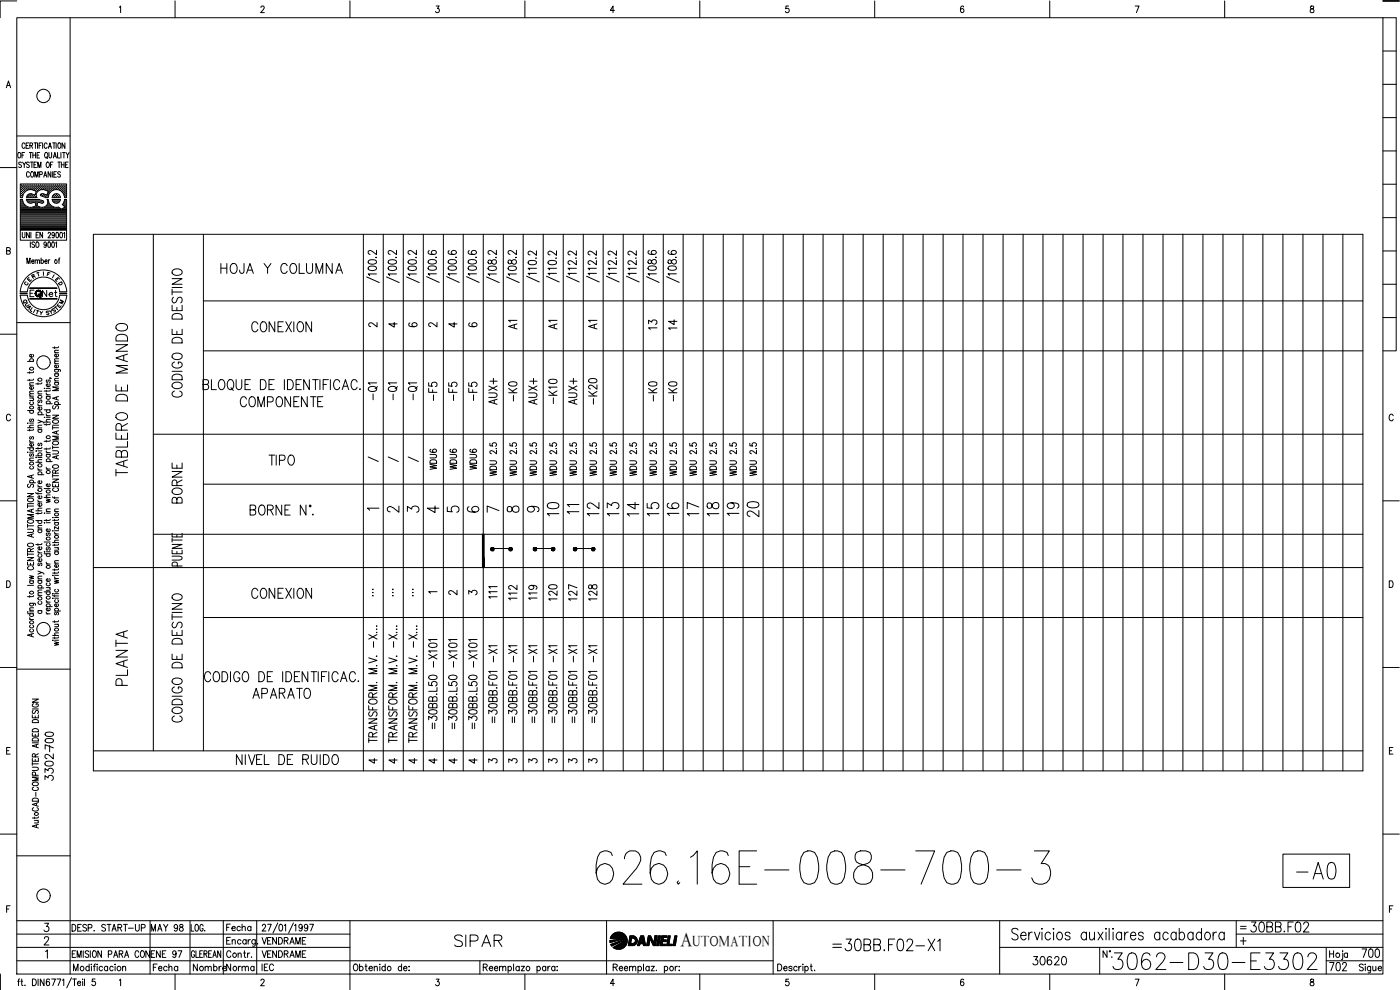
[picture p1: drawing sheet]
<svg xmlns="http://www.w3.org/2000/svg" width="420mm" height="297mm" viewBox="0 0 420 297" stroke-linecap="round" stroke-linejoin="round" font-family="sans-serif">
<defs><g id="words">
<text font-size="15" x="177.8" y="266.3">626.16E-008-700-3</text>
<g font-size="8.8">
<text x="388.1" y="264.9">-A0</text>
<text x="332.7" y="292.1">3062-D30-E3302</text>
</g>
<g font-size="7.1">
<text x="39.2" y="143.9" transform="rotate(-90 39.2 143.9)">TABLERO DE MANDO</text>
<text x="168.6" y="155.9" transform="rotate(-90 168.6 155.9)">10</text>
<text x="180.6" y="155.9" transform="rotate(-90 180.6 155.9)">12</text>
<text x="186.6" y="155.9" transform="rotate(-90 186.6 155.9)">13</text>
<text x="192.6" y="155.9" transform="rotate(-90 192.6 155.9)">14</text>
<text x="198.6" y="155.9" transform="rotate(-90 198.6 155.9)">15</text>
<text x="204.6" y="155.9" transform="rotate(-90 204.6 155.9)">16</text>
<text x="210.6" y="155.9" transform="rotate(-90 210.6 155.9)">17</text>
<text x="216.6" y="155.9" transform="rotate(-90 216.6 155.9)">18</text>
<text x="222.6" y="155.9" transform="rotate(-90 222.6 155.9)">19</text>
<text x="228.6" y="156.3" transform="rotate(-90 228.6 156.3)">20</text>
<text x="39.2" y="206.7" transform="rotate(-90 39.2 206.7)">PLANTA</text>
<text x="135.1" y="285.4">SIPAR</text>
<text x="248.7" y="286.5">=30BB.F02-X1</text>
</g>
<text font-size="6.6" x="74.4" y="100.9">CONEXION</text>
<g font-size="6.2">
<text x="64.9" y="83.3">HOJA Y COLUMNA</text>
<text x="55.4" y="120.3" transform="rotate(-90 55.4 120.3)">CODIGO DE DESTINO</text>
<text x="70.9" y="123.1">COMPONENTE</text>
<text x="114.3" y="121.4" transform="rotate(-90 114.3 121.4)">-Q1</text>
<text x="120.3" y="121.4" transform="rotate(-90 120.3 121.4)">-Q1</text>
<text x="126.3" y="121.4" transform="rotate(-90 126.3 121.4)">-Q1</text>
<text x="79.4" y="140.8">TIPO</text>
<text x="55.4" y="152" transform="rotate(-90 55.4 152)">BORNE</text>
<text x="74.4" y="180.6">CONEXION</text>
<text x="74.8" y="210.6">APARATO</text>
<text x="55.4" y="218" transform="rotate(-90 55.4 218)">CODIGO DE DESTINO</text>
<text x="374.3" y="280.8">30BB.F02</text>
</g>
<text font-size="5.9" x="204.2" y="283.7">A</text>
<g font-size="5.7">
<text x="151.3" y="99.8">A1</text>
<text x="163.3" y="99.8">A1</text>
<text x="175.3" y="99.8">A1</text>
<text x="197.9" y="100.2" transform="rotate(-90 197.9 100.2)">13</text>
<text x="203.9" y="100.2" transform="rotate(-90 203.9 100.2)">14</text>
<text x="131.9" y="121.4" transform="rotate(-90 131.9 121.4)">-F5</text>
<text x="137.9" y="121.4" transform="rotate(-90 137.9 121.4)">-F5</text>
<text x="143.9" y="121.4" transform="rotate(-90 143.9 121.4)">-F5</text>
<text x="149.9" y="122.4" transform="rotate(-90 149.9 122.4)">AUX+</text>
<text x="155.9" y="121.7" transform="rotate(-90 155.9 121.7)">-K0</text>
<text x="161.9" y="122.4" transform="rotate(-90 161.9 122.4)">AUX+</text>
<text x="167.9" y="122.4" transform="rotate(-90 167.9 122.4)">-K10</text>
<text x="173.9" y="122.4" transform="rotate(-90 173.9 122.4)">AUX+</text>
<text x="179.9" y="122.4" transform="rotate(-90 179.9 122.4)">-K20</text>
<text x="197.9" y="121.7" transform="rotate(-90 197.9 121.7)">-K0</text>
<text x="203.9" y="121.7" transform="rotate(-90 203.9 121.7)">-K0</text>
<text x="169" y="155.2">11</text>
<text x="155.9" y="181.3" transform="rotate(-90 155.9 181.3)">112</text>
<text x="161.9" y="181" transform="rotate(-90 161.9 181)">119</text>
<text x="167.9" y="181.3" transform="rotate(-90 167.9 181.3)">120</text>
<text x="173.9" y="181.3" transform="rotate(-90 173.9 181.3)">127</text>
<text x="179.9" y="181.3" transform="rotate(-90 179.9 181.3)">128</text>
<text x="16.9" y="226.1" transform="rotate(-90 16.9 226.1)">700</text>
<text x="16.9" y="235.3" transform="rotate(-90 16.9 235.3)">3302-</text>
<text x="308.7" y="290.7">30620</text>
<text x="397.9" y="292.5">702</text>
<text x="407.5" y="288.6">700</text>
</g>
<g font-size="5.3">
<text x="11.6" y="90.3">Net</text>
<text x="131.9" y="142.2" transform="rotate(-90 131.9 142.2)">WDU6</text>
<text x="137.9" y="142.2" transform="rotate(-90 137.9 142.2)">WDU6</text>
<text x="143.9" y="142.2" transform="rotate(-90 143.9 142.2)">WDU6</text>
<text x="66.7" y="280.5">Fecha</text>
<text x="56.8" y="292.5">Nombre</text>
<text x="66.7" y="292.5">Norma</text>
<text x="77.3" y="288.6">VENDRAME</text>
</g>
<g font-size="4.9">
<text x="115" y="154.9">2</text>
<text x="121" y="154.9">3</text>
<text x="127" y="154.9">4</text>
<text x="133" y="154.9">5</text>
<text x="139" y="154.9">6</text>
<text x="145" y="154.9">7</text>
<text x="151" y="154.9">8</text>
<text x="157" y="154.9">9</text>
<text x="44.1" y="280.5">MAY 98</text>
<text x="77.3" y="284.3">VENDRAME</text>
</g>
<g font-size="4.4">
<text x="115.4" y="99.5">4</text>
<text x="133.3" y="99.5">4</text>
<text x="109.4" y="139.7">/</text>
<text x="115.4" y="139.7">/</text>
<text x="121.4" y="139.7">/</text>
<text x="109.4" y="230.4">4</text>
<text x="115.4" y="230.4">4</text>
<text x="121.4" y="230.4">4</text>
<text x="127.4" y="230.4">4</text>
<text x="133.3" y="230.4">4</text>
<text x="139.3" y="230.4">4</text>
<text x="207.8" y="283.7">UTOMATION</text>
</g>
<g font-size="4">
<text x="8.1" y="84.7">R</text>
<text x="14.5" y="94.9">S</text>
<text x="16.6" y="92.4">M</text>
<text x="109.4" y="99.1">2</text>
<text x="121.4" y="99.1">6</text>
<text x="127.4" y="99.1">2</text>
<text x="139.3" y="99.1">6</text>
<text x="133.3" y="179.6">2</text>
<text x="139.3" y="179.6">3</text>
<text x="145.3" y="230">3</text>
<text x="151.3" y="230">3</text>
<text x="157.3" y="230">3</text>
<text x="163.3" y="230">3</text>
<text x="169.3" y="230">3</text>
<text x="175.3" y="230">3</text>
</g>
<g font-size="3.5">
<text x="5.6" y="92.1">Q</text>
<text x="371.1" y="279.8">=</text>
</g>
<g font-size="3.1">
<text x="109" y="154.2">1</text>
<text x="112.9" y="179.9" transform="rotate(-90 112.9 179.9)">...</text>
<text x="118.9" y="179.9" transform="rotate(-90 118.9 179.9)">...</text>
<text x="124.9" y="179.9" transform="rotate(-90 124.9 179.9)">...</text>
<text x="127.4" y="179.2">1</text>
</g>
</g></defs>
<!-- layer: DCA_A3E2|CART -->
<g fill="none" stroke="#000" stroke-width=".3">
<path d="M5 5.3h410v287h-410zM5 .3h-5v5M21 5.3v287M35.8 2.2l.4-.4v2M52.5 .3v5M78.3 2.3l.3-.5 .5 .1 .2 .3-.3 .7-.8 .9h1.1M105 .3v5M130.9 1.8h.9l-.5 .8a.6 .6 0 0 1 .5 .9 .6 .6 0 0 1-1.1-.1M157.5 .3v5M184.4 3.1h-1.2l.8-1.3v2M210 .3v5M236.7 1.8h-.8l-.1 .9a.63 .63 0 0 1 .9 0 .63 .63 0 0 1-.1 .9 .63 .63 0 0 1-.9-.2"/>
<path d="M262.5 .3v5M289.2 2.1l-.3-.3a1.12 1.12 0 0 0-.1 2 .56 .56 0 0 0 .6-.5 .56 .56 0 0 0-.5-.6 .56 .56 0 0 0-.7 .4M315 .3v5M340.7 1.8h1.1l-.8 2M367.5 .3v5M393.4 1.9v.6a.73 .73 0 0 1 .8 .4 .73 .73 0 0 1-.2 .9 .65 .65 0 0 1-.9-.7 .65 .65 0 0 1 .9-.5l.3-.3-.1-.4zM415 5.3h4v100h-4M415 .3h4.9M415 15.3h4M1.9 26.3l.6-2 .7 2M2.1 25.6h.8M415 35.3h4"/>
<path d="M415 25.3h4M0 50.3h5M5 40.8h16M5.5 45.8l.2-.1a.86 .86 0 0 1 .6 .9 .86 .86 0 0 1-.6 .8 1.2 1.2 0 0 1-.2-1.6zM6.2 57.1h.1M6.2 56.5h.1M6.2 55.9h.1M6.2 57.8h.1M6.2 58.4h.1M6.2 59h.1M6.2 60h.4M6.4 57.4h.2"/>
<path d="M6.4 56.8h.2M6.4 56.2h.2M6.4 55.5h.2M6.4 58.1h.2M6.4 58.7h.2M6.4 48.9a.41 .41 0 0 0-.6-.2 .41 .41 0 0 0 0 .6l.4 .2a.43 .43 0 0 1 .1 .7 .43 .43 0 0 1-.7-.2M6.5 55.4v.2M6.5 56.1v.1M6.5 56.7v.2M6.5 57.3v.2M6.5 58v.2M6.5 58.6v.2"/>
<path d="M6.6 46.6h.5M6.7 59.8h-.6v9.3h13.9v-9.3h-.6M6.7 57.1h.2M6.7 56.5h.2M6.7 55.9h.2M6.7 57.8h.2M6.7 58.4h.1M6.7 59.8a2.43 2.43 0 0 0 1.5 2.2M6.8 48.6l.5 .8 .4-.8M6.8 55.8v.2M6.8 56.4v.2M6.8 57.1v.1"/>
<path d="M6.8 57.7v.2M6.8 58.3v.2M7 57.4h.2M7 56.8h.2M7 56.2h.2M7 55.5h.2M7.1 55.4v.2M7.1 56.1v.1M7.1 56.7v.2M7.1 57.3v.2M7.3 49.4v.9M7.3 57.1h.2"/>
<path d="M7.3 56.5h.2M7.3 55.9h.2M7.4 45.7h-.8v1.7M7.4 55.8v.2M7.4 56.4v.2M7.4 57.1v.1M7.5 43.3l-.3-.4a.86 .86 0 0 0-.6 .8 .86 .86 0 0 0 .6 .8l.3-.4M7.7 56.8h.1M7.7 56.2h.1M7.7 55.5h.1M7.7 55.4v.2M7.7 56.1v.1"/>
<path d="M7.7 56.7v.2M7.8 43.7h.5M7.9 59.8h3.7M8 57.1h.1M8 56.5h.1M8 55.9h.1M8 59.8l.3 .8M8 55.8v.2M8 56.4v.2M8.1 60h3.6M8.1 59h.1M8.3 56.8h.2"/>
<path d="M8.3 56.2h.2M8.3 55.5h.2M8.3 58.7h.2M8.4 55.4v.2M8.4 56.1v.1M8.4 56.7v.2M8.4 58.6v.2M8.6 56.5h.2M8.6 55.9h.2M8.6 59h.2M8.6 42.9h-.8v1.6h.8M8.6 58.4h.2"/>
<path d="M8.7 55.8v.2M8.7 56.4v.2M8.7 58.4v.1M8.7 59v.1M8.8 48.9l-.3-.3-.5 .3 .1 .4 .7 .5-.3 .5-.5-.3M8.8 51.9l-.3-.4a.88 .88 0 0 0-.6 .8 .88 .88 0 0 0 .6 .9l.3-.4M8.8 45.7h.8M8.9 56.8h.2M8.9 56.2h.2M8.9 55.5h.2M8.9 58.7h.2M9 43.7l.7-.1v-.6l-.7-.1v1.6"/>
<path d="M9 55.4v.2M9 56.1v.1M9 56.7v.1M9 58.6v.2M9.1 48.6h.9M9.2 45.7v1.7M9.2 56.5h.2M9.2 55.9h.2M9.2 58.4h.2M9.2 59h.2M9.3 55.8v.2M9.3 56.4v.2"/>
<path d="M9.3 58.3v.2M9.3 59v.1M9.4 51.6l.1-.1a.86 .86 0 0 1 .6 .8 .86 .86 0 0 1-.6 .9 1.2 1.2 0 0 1-.1-1.6zM9.4 43.7l.4 .8M9.6 48.6v1.7M9.6 56.8h.1M9.6 56.2h.1M9.6 55.5h.1M9.6 58.7h.1M9.7 55.4v.2M9.7 56.1v.1M9.7 56.7v.1"/>
<path d="M9.7 58.6v.2M9.9 46.6h.8M9.9 45.7v1.7M9.9 56.5h.1M9.9 55.9h.1M9.9 59h.1M9.9 57.1l1 .2-.4 1.2-1-.3M9.9 57a2.48 2.48 0 0 0-3.2 2.3M9.9 55.8v.2M9.9 56.4v.2M9.9 58.4v.1M9.9 59v.1"/>
<path d="M10.2 42.9h.8M10.2 49.4h.5M10.2 56.8h.2M10.2 56.2h.2M10.2 55.5h.2M10.2 58.7h.2M10.3 55.4v.2M10.3 56.1v.1M10.3 56.7v.2M10.3 58.6v.2M10.5 53.2v-1.7l.5 1.7 .4-1.7v1.7M10.5 56.5h.2"/>
<path d="M10.5 55.9h.2M10.5 59h.2M10.5 57.1h.2M10.6 55.8v.2M10.6 56.4v.2M10.6 57.1h.1M10.6 59v.1M10.6 42.9v1.6M10.6 58.4h.1M10.7 45.7v1.7M10.8 56.8h.2M10.8 56.2h.2"/>
<path d="M10.8 55.5h.2M10.9 55.4v.2M10.9 56.1v.1M10.9 56.7v.2M11 48.6h-.8v1.7h.8M11 57.4h.1M11.1 46.6h.5M11.1 57.1h.2M11.1 56.5h.2M11.1 55.9h.2M11.2 55.8v.2M11.2 56.4v.2"/>
<path d="M11.2 57.1v.1M11.3 42.9v1.6M11.3 50.3v-1.7l.5 1.7 .5-1.7v1.7M11.5 56.8h.1M11.5 56.2h.1M11.5 55.5h.1M11.6 55.4v.2M11.6 56.1v.1M11.6 56.7v.2M11.6 57.3a1.46 1.46 0 0 0-.5 2h-3.2l.7-1 1-.1M11.6 57.2a2.04 2.04 0 0 1 1.9-.1l1 .2-.4 1.2-.9-.3M11.7 59.8l.2 .1"/>
<path d="M11.7 43.7h.5M11.8 56.5h.1M11.8 55.9h.1M11.9 55.8v.2M11.9 56.4v.2M11.9 59.9l1.1 .4v.5l-.2 .1M11.9 45.7h-.8v1.7h.8M11.9 52.4l.8-.2-.1-.6-.7-.1v1.7M12.1 56.8h.2M12.1 56.2h.2M12.1 55.5h.2M12.2 55.4v.2"/>
<path d="M12.2 56.1v.1M12.2 56.7v.2M12.4 58.2l-.3 .2 .2 .3 1.4 .6h.7M12.4 56.5h.2M12.4 55.9h.2M12.4 58.4h.2M12.5 42.9h-.8v1.6M12.5 55.8v.2M12.5 56.4v.2M12.5 58.3v.2M12.7 56.8h.2M12.7 56.2h.2"/>
<path d="M12.7 55.5h.2M12.7 58.7h.2M12.8 42.9v1.6M12.8 55.4v.2M12.8 56.1v.1M12.8 56.7v.1M12.8 58.6v.2M13 56.5h.2M13 55.9h.2M13 58.4h.2M13.1 53.2l.5-1.7 .5 1.7M13.1 55.8v.2"/>
<path d="M13.1 56.4v.2M13.1 58.3v.2M13.2 58.2h-.9M13.3 52.6h.6M13.4 56.8h.1M13.4 56.2h.1M13.4 55.5h.1M13.4 58.7h.1M13.5 55.4v.2M13.5 56.1v.1M13.5 56.7v.2M13.5 58.6v.2"/>
<path d="M13.6 45.8l.2-.1a.86 .86 0 0 1 .6 .9 .86 .86 0 0 1-.6 .8 1.09 1.09 0 0 1-.2-1.6zM13.7 56.5h.1M13.7 55.9h.1M13.7 59h.1M13.8 55.8v.2M13.8 56.4v.2M13.8 59v.1M13.9 47.1l.4 .5M14 56.8h.2M14 56.2h.2M14 55.5h.2M14 58.7h.2"/>
<path d="M14.1 48.7l.1-.1a.86 .86 0 0 1 .6 .9 .86 .86 0 0 1-.6 .8 1.09 1.09 0 0 1-.1-1.6zM14.1 55.4v.2M14.1 56.1v.1M14.1 56.7v.2M14.1 58.6v.2M14.1 43.3l-.3-.4a.86 .86 0 0 0-.6 .8 .86 .86 0 0 0 .6 .8l.3-.4M14.1 59.8h.3M14.2 59.8a1.69 1.69 0 0 1-.4 1.9 1.69 1.69 0 0 1-1.9 .4M14.3 59h.1M14.3 57.1h.2M14.3 56.5h.2M14.3 55.9h.2"/>
<path d="M14.3 58.4h.2M14.4 55.8v.2M14.4 56.4v.2M14.4 57.1v.1M14.4 58.3v.2M14.4 59.8l.2 .7M14.5 57.8h.1M14.5 44.5l.5-1.6 .5 1.6M14.6 58.5l-.2 .8M14.6 57.4h.2M14.6 56.8h.2M14.6 56.2h.2"/>
<path d="M14.6 55.5h.2M14.6 58.1h.1M14.7 45.7v1.4l.3 .3 .5-.3v-1.4M14.7 44h.6M14.7 55.4v.2M14.7 56.1v.1M14.7 56.7v.2M14.7 57.3v.2M14.7 58h.1M14.9 57.1h.2M14.9 56.5h.2M14.9 55.9h.2"/>
<path d="M15 55.8v.2M15 56.4v.2M15 57.1v.1M15.1 57.7l-.5 .8M15.1 57.7a2.47 2.47 0 0 1 2.7-.6 2.47 2.47 0 0 1 1.6 2.2h.6v-4.1h-13.9v4.1h.6M15.2 49.4h.4M15.2 51.5v1.7l-.8-1.7v1.7M15.3 56.8h.2M15.3 56.2h.2M15.3 55.5h.2M15.4 55.4v.2M15.4 56.1v.1"/>
<path d="M15.4 56.7v.2M15.6 56.5h.1M15.6 55.9h.1M15.6 59.3h2.5M15.6 59.8h2.5M15.7 55.8v.2M15.7 56.4v.2M15.7 57.1h-.1M15.7 59.3a1.23 1.23 0 0 1 1.2-1.2 1.23 1.23 0 0 1 1.2 1.2M15.7 59.8l.3 .8M15.7 51.5v1.7M15.8 42.9h.8"/>
<path d="M15.8 60h2.2M15.9 48.6h-.7v1.7M15.9 56.8h.2M15.9 56.2h.2M15.9 55.5h.2M16 47.4l.5-1.7 .4 1.7M16 55.4v.2M16 56.1v.1M16 56.7v.2M16.1 58.7l-.1 .1M16.2 46.8h.6M16.2 52.3h.5"/>
<path d="M16.2 42.9v1.6M16.2 56.5h.2M16.2 55.9h.2M16.2 59h.2M16.3 55.8v.2M16.3 56.4v.2M16.3 58.4v.1M16.3 59v.1M16.3 58.4h.1M16.6 56.8h.1M16.6 56.2h.1M16.6 55.5h.1"/>
<path d="M16.6 58.7h.1M16.6 55.4v.2M16.6 56.1v.1M16.6 56.7v.1M16.6 58.6v.2M16.8 42.9v1.6M16.8 56.5h.2M16.8 55.9h.2M16.8 58.4h.2M16.8 59h.2M16.9 51.5h-.7v1.7h.7M16.9 55.8v.2"/>
<path d="M16.9 56.4v.2M16.9 58.3v.2M16.9 59v.1M17.2 56.8h.2M17.2 56.2h.2M17.2 55.5h.2M17.2 58.7h.2M17.3 45.7v1.7h.7M17.3 55.4v.2M17.3 56.1v.1M17.3 56.7v.1M17.3 58.6v.2"/>
<path d="M17.4 48.6h.8M17.5 56.5h.2M17.5 55.9h.2M17.5 59h.2M17.6 43l.1-.1a.86 .86 0 0 1 .6 .8 .86 .86 0 0 1-.6 .8 1.2 1.2 0 0 1-.1-1.5zM17.6 55.8v.2M17.6 56.4v.2M17.6 59v.1M17.7 48.6v1.7M17.8 56.8h.2M17.8 56.2h.2M17.8 55.5h.2"/>
<path d="M17.9 55.4v.2M17.9 56.1v.1M17.9 56.7v.2M18.1 51.8a.41 .41 0 0 0-.6-.2 .41 .41 0 0 0 0 .6l.4 .2a.43 .43 0 0 1 .1 .7 .43 .43 0 0 1-.7-.2M18.1 57.1h.2M18.1 56.5h.2M18.1 55.9h.2M18.1 59.8l-.3 .8M18.2 55.8v.2M18.2 56.4v.2M18.2 57.1v.1M18.3 45.7v1.7"/>
<path d="M18.4 49.4h.8M18.4 48.6v1.7M18.5 56.8h.1M18.5 56.2h.1M18.5 55.5h.1M18.5 57.3l.1 .1M18.5 55.4v.2M18.5 56.1v.1M18.5 56.7v.2M18.8 45.7h.8M18.8 57.1h.1M18.8 56.5h.1"/>
<path d="M18.8 55.9h.1M18.8 57.7l.1 .1M18.8 55.8v.2M18.8 56.4v.2M18.8 57.1v.1M19.1 57.4h.2M19.1 56.8h.2M19.1 56.2h.2M19.1 55.5h.2M19.1 58.1h.2M19.2 45.7v1.7M19.2 55.4v.2"/>
<path d="M19.2 56.1v.1M19.2 56.7v.2M19.2 57.3v.2M19.2 58v.2M19.2 48.6v1.7M19.4 59.8l-.2 .8-.5 .8M19.4 57.1h.2M19.4 56.5h.2M19.4 55.9h.2M19.4 57.8h.2M19.4 58.4h.2M19.4 59h.2"/>
<path d="M19.5 42.9v1.6l-.9-1.6v1.6M19.5 55.8v.2M19.5 56.4v.2M19.5 57.1v.1M19.5 57.7v.2M19.5 58.3v.2M19.5 59v.1M19.5 60h.4M19.7 49.4h.5M19.7 57.4h.2M19.7 56.8h.2M19.7 56.2h.2"/>
<path d="M19.7 55.5h.2M19.7 58.1h.2M19.7 58.7h.2M19.8 45.7l.5 .9 .4-.9M19.8 55.4v.2M19.8 56.1v.1M19.8 56.7v.2M19.8 57.3v.2M19.8 58v.2M19.8 58.6v.2M20.3 46.6v.8M20.4 48.6h-.7v1.7h.7"/>
<path d="M415 55.3h4M415 45.3h4M2 75.3l.9-.1 .1-.7-1-.2v2l1-.2 .1-.5-.4-.3M6.1 69.1v3h13.9v-3M6.2 64.8h13.7M6.2 64.4h13.7M6.2 64.1h13.7M6.2 63.8h13.7M6.2 63.5h13.7M6.2 63.1h13.7M6.2 62.9h12M6.2 62.5h11.7"/>
<path d="M6.2 62.2h2.3M6.2 61.9h1.6M6.2 61.6h1.2M6.2 61.2h.9M6.2 60.9h.7M6.2 60.6h.6M6.2 60.3h.5M6.2 65.1h13.7M6.2 65.4h13.7M6.2 65.7h13.7M6.2 66h13.7M6.2 66.3h13.7"/>
<path d="M6.2 66.7h13.7M6.2 67h13.7M6.2 67.3h13.7M6.2 67.6h13.7M6.2 67.9h13.7M6.2 68.2h13.7M6.2 68.6h13.7M6.2 68.9h13.7M6.7 69.7v1.4l.3 .3 .5-.3v-1.4M8.1 79.1v-1.7l.5 1.7 .4-1.7v1.7M8.2 60.3h4.5M8.2 62l1 .2 .7-.1"/>
<path d="M8.3 60.6l.4 .3M8.5 60.6h1.7M8.7 60.9h.9M8.8 69.7v1.7l-.8-1.7v1.7M9.1 72.6v1.6M9.3 69.7v1.7M9.5 78.4h.7l-.1-.4a.5 .5 0 0 0-.6 .5 .5 .5 0 0 0 .6 .5l.1-.2M9.5 60.9l1-.3 .3 1.2-.9 .3M9.9 62.2h2.1M10.4 72.8a.41 .41 0 0 0-.7-.2 .41 .41 0 0 0 .1 .7l.5 .3 .1 .4-.3 .2-.5-.2M10.5 78.3l.3-.3h.3l.1 1.1M10.5 78v1.1"/>
<path d="M10.6 60.6h.7M10.7 60.9h.5M10.8 61.2h.3M10.8 61.9h.3M10.8 61.6h.2M10.8 70.5h.5M11 72.7l.1-.1a.86 .86 0 0 1 .6 .8 .86 .86 0 0 1-.6 .8 1.2 1.2 0 0 1-.1-1.5zM11.2 78.3l.2-.3h.4l.1 1.1M11.6 69.7h-.8v1.7h.8M11.7 60.6h1.3M12.3 60.9l-.9-.3-.3 1.2 .8 .2M12.3 78.2l.1-.2a.5 .5 0 0 1 .6 .5 .5 .5 0 0 1-.6 .5l-.1-.2"/>
<path d="M12.3 77.4v1.7M12.4 60.9l.4 .1M12.8 69.7v1.7l-.8-1.7v1.7M13.3 62.2h2.9M13.5 78.4h.6v-.4a.5 .5 0 0 0-.6 .5 .5 .5 0 0 0 .6 .5v-.2M13.9 61.9h1.6M13.9 73.1l-.1 .5a.46 .46 0 0 1-.6-.5 .46 .46 0 0 1 .6-.4l.1 .4-.1 1.1-.6-.2M14.1 61.6h1M14.3 61.2h.5M14.4 70.1a.39 .39 0 0 1 .6-.4 .39 .39 0 0 1 .1 .6l-.7 1.1h.8M14.4 60.9h.2M14.4 60.6h.1"/>
<path d="M14.5 72.7l.2-.1a.96 .96 0 0 1 0 1.6l-.3-.6zM14.5 78v1.1M14.6 60.6l.5 .8M15 78h-.3l-.2 .4M15.1 61.4l.8 .6M15.7 72.7a.82 .82 0 0 1 .8 .6 .82 .82 0 0 1-.5 .9h-.3l-.2-.6zM15.9 60.3h2M16 62l.6 .2a1.45 1.45 0 0 1 1.7 .6l1.1-.6M16 60.6l.4 .3M16.2 60.6h1.4M16.3 70.3l-.1 .3a.45 .45 0 0 1-.6-.4 .45 .45 0 0 1 .6-.4l.1 .5-.1 1-.6-.2M16.4 60.9h1"/>
<path d="M16.7 72.9l.3-.3v1.6M16.9 69.8l.2-.1a.96 .96 0 0 1 0 1.7l-.3-.3zM17.5 78h.4M17.8 60.6l-.4 .3M18 77.4l-.3 .1v1.6M18.1 69.8l.2-.1a.96 .96 0 0 1 0 1.7l-.4-.8zM18.5 62.9h1.4M18.7 61.4l.8 .7M18.9 61.2h1M19 62.5h.9M19 61.6h.9M19.1 70l.3-.3v1.7"/>
<path d="M19.1 60.9h.8M19.3 61.9h.6M19.3 60.6h.6M19.4 60.3h.5M19.6 62.2h.3M415 75.3h4M415 65.3h4M5 96.8h16M6.1 88h2v.1h-2zM6.1 87.5h2.1M6.1 87.5a7 7 0 0 1 7-6.5 7 7 0 0 1 6.9 6.5M6.1 88.5a7 7 0 0 0 7 6.5 7 7 0 0 0 6.9-6.5"/>
<path d="M8.2 87.5a4.9 4.9 0 0 1 4.9-4.4 4.9 4.9 0 0 1 4.8 4.4M8.2 88.5a4.9 4.9 0 0 0 4.9 4.4 4.9 4.9 0 0 0 4.8-4.4M9 86.4h8.1v.2h-8.1zM9 89.6h8.1v.1h-8.1zM9 88h.8M9.1 86.5h7.9M9.1 89.6h7.9M9.7 92.3l-.6 .9 .4 .3M10.2 87.1h-1.2v1.9h1.2M10.5 92.9l-.5 .9M11 93.1l.7 .2M11.3 93.2l-.3 1"/>
<path d="M12 93.4l.4 .5 .4-.4M12.4 93.9l-.1 .6M13 81.6v1M14.3 82.2l.3 .1M15 81.9l-.6-.2-.3 1M16.3 82.5l-.6 .8M17 83.6l.3 .3M17.9 83.7l-.5-.4-.8 .7 .5 .4M17.9 87.5h2.1M415 95.3h4M415 85.3h4M0 100.3h5"/>
<path d="M8.3 108.4h1.8M8.9 111.5v.5M8.9 113.8v.5M8.9 119.4h1.2M8.9 118.9h1.2M8.9 115.6h1.2M9.1 108.4a.55 .55 0 0 1 .3-.9 .55 .55 0 0 1 .7 .7l-.3 .2M9.7 119.4l.4 .3-.1 .4-1.1 .1M9.8 116l.2 .1a.52 .52 0 0 1-.5 .7 .52 .52 0 0 1-.4-.7l.3-.1v.8M9.8 106.3l.2 .2a.51 .51 0 0 1-.5 .6 .51 .51 0 0 1-.4-.7l.3-.1v.8M10.1 118.1l-1.1 .1-.1 .3 .3 .4M10.1 117.4h-1.1l-.1 .4 .3 .3"/>
<path d="M10.1 114.8l-1.1 .1-.1 .4 .3 .3M10.1 113.7l-.4 .4h-1.4M10.1 111.4l-.4 .4h-1.4M11.4 114.9v.5M11.4 118.2h1.2M12.6 117.4l-1.1 .1-.1 .3 .3 .4M12.6 114.8l-.4 .4h-1.4M13.3 116.5h.2zM13.9 117.9l.1 .4 .4 .2M13.9 117.1v.4M13.9 119h1.2M13.9 118.5h1.2"/>
<path d="M13.9 116.5h1.2M14.1 119l-.1 .1a.52 .52 0 0 0 .5 .7 .52 .52 0 0 0 .3-.8M14.1 114l-.2 .2 .2 .6 .5-.8h.4l.1 .5-.3 .3M14.8 115.2l.2 .1a.52 .52 0 0 1-.5 .7 .52 .52 0 0 1-.4-.7l.3-.1v.8M15 113.4v.2v-.2l.4 .2M15.1 117l-.1 .3h-1.7M16.4 110.9h1.6l.1 .5M16.4 104v.5M16.4 114.8h1.2M16.4 114.3h1.2M16.4 112.1h1.2M16.4 109.1h1.2"/>
<path d="M16.4 105.8h1.2M16.6 114.8l-.1 .1a.53 .53 0 0 0 .5 .7 .53 .53 0 0 0 .5-.7l-.2-.1M16.6 112.1l-.1 .2a.51 .51 0 0 0 .5 .7 .51 .51 0 0 0 .3-.9M16.6 110.9a.55 .55 0 0 0 .3 .9 .55 .55 0 0 0 .7-.7l-.3-.2M17 119.2v.6M17.3 109.5l.2 .2a.51 .51 0 0 1-.5 .7 .51 .51 0 0 1-.4-.8l.3-.1v.8M17.3 106.2l.2 .2a.52 .52 0 0 1-.5 .7 .52 .52 0 0 1-.4-.8l.3-.1v.9M17.6 118.9l-1.8 .6 1.8 .5M17.6 116.1h-1.8l1.8 .6-1.8 .5h1.8M17.6 113.5l-1.1 .1-.1 .3 .3 .4M17.6 108.4h-1.1l-.1 .4 .3 .3M17.6 107.6l-1.1 .1-.1 .3 .3 .4"/>
<path d="M17.6 105.1h-1.1l-.1 .4 .3 .3M17.6 104l-.4 .3h-1.4M3.1 124.7a.61 .61 0 0 0-.7-.4 .61 .61 0 0 0-.5 .7v.5a.61 .61 0 0 0 .5 .8 .61 .61 0 0 0 .7-.5M8.3 135.7h.1zM8.3 126.9h.1zM8.3 128.3h1.8M8.3 134.4h1.8M8.3 123.2h1.8M8.9 132.1l.1 .3 .4 .3M8.9 128.8v.5M8.9 138.2h1.2M8.9 135.7h1.2"/>
<path d="M8.9 132.7h1.2M8.9 126.9h1.2M9.1 139.9l-.1 .2a.53 .53 0 0 0 .5 .7 .53 .53 0 0 0 .5-.7l-.2-.2M9.1 136.2l-.2 .2 .1 .4h.3l.3-.6h.2l.3 .2-.3 .5M9.1 134.4l-.1 .1a.51 .51 0 0 0 .6 .7 .51 .51 0 0 0 .2-.8M9.1 131l-.2 .3 .1 .4h.3l.3-.6 .2-.1 .3 .3-.3 .5M9.1 125.7l-.2 .3 .1 .4h.3l.3-.6 .2-.1 .3 .3-.3 .5M9.1 123.2l-.1 .1a.51 .51 0 0 0 .6 .7 .51 .51 0 0 0 .2-.8M9.1 120.6a.55 .55 0 0 0 .3 .9 .55 .55 0 0 0 .7-.7l-.3-.2M9.8 133.1l.2 .1a.52 .52 0 0 1-.5 .7 .52 .52 0 0 1-.4-.8h.3v.8M10.1 137.4l-1.1 .1-.1 .4 .3 .3M10.1 128.8l-.4 .3h-1.4"/>
<path d="M10.1 127.6l-1.1 .1-.1 .3 .3 .3M10.8 135.3h.2zM10.8 138.7h1.8M10.8 136.8h1.8M10.8 137.2l.2 .1zM11.4 126.1l1.2 .4-1.2 .4M11.4 121.1l.1 .4 .4 .2M11.4 134.3v.5M11.4 137.3h1.2M11.4 135.3h1.2M11.4 128.9h1.2M11.4 128.4h1.2"/>
<path d="M11.4 124.4h1.8M11.4 121.7h1.2M11.6 136.8a.51 .51 0 0 1 0-.8 .51 .51 0 0 1 .7 0 .51 .51 0 0 1 0 .8M11.6 133l-.2 .3 .2 .5 .5-.8h.4l.1 .5-.3 .3M11.6 128.9a.49 .49 0 0 0 0 .7 .49 .49 0 0 0 .7 0 .49 .49 0 0 0 0-.7M11.6 124.4a.51 .51 0 0 1 0-.7 .51 .51 0 0 1 .7 0 .51 .51 0 0 1 0 .7M11.6 120l-.2 .3 .1 .4h.3l.3-.6 .2-.1 .3 .3-.3 .5M12.3 122.2a.5 .5 0 0 1 .1 .7 .5 .5 0 0 1-.7 0 .5 .5 0 0 1 0-.7h.2v.8M12.6 137.9l-1.1 .1-.1 .3 .3 .4M12.6 134.2l-.4 .4h-1.4M12.6 127.6h-1.1l-.1 .4 .3 .4M12.6 126.5l.5 .2 .1 .3"/>
<path d="M13.3 125.2h.2zM13.3 126.6h1.8M13.3 123h1.8M13.9 135.3l.1 .3 .4 .2M13.9 124.1l.1 .4 .4 .2M13.9 127.1v.5M13.9 132.1v.5M13.9 134.4v.5M13.9 138.5h1.8M13.9 136.3h1.2M13.9 135.8h1.2M13.9 125.2h1.2"/>
<path d="M13.9 124.7h1.2M13.9 121.1h1.8M14.1 138.5l-.1-.1a.52 .52 0 0 1 .5-.8 .52 .52 0 0 1 .3 .9M14.1 136.3l-.1 .2a.52 .52 0 0 0 .5 .7 .52 .52 0 0 0 .3-.9M14.1 123a.49 .49 0 0 0 0 .7 .49 .49 0 0 0 .7 0 .49 .49 0 0 0 0-.7M14.1 121.1l-.1-.1a.52 .52 0 0 1 .5-.7 .52 .52 0 0 1 .3 .8M15.1 134.4l-.1 .2-1.7 .1M15.1 132l-.4 .4h-1.4M15.1 127.1l-.4 .3h-1.4M15.1 125.8l-1.1 .1-.1 .4 .3 .3M15.8 135.2h1.3l.5 .5-.1 .3-.4 .2h-1.3M15.8 124.6h1.8l-1.8 .9h1.8"/>
<path d="M15.8 128.3h1.8M15.8 127.8v1M15.8 133.8v.9M15.8 134.2h1.8M15.8 127.6h1.8M15.9 139.7a.88 .88 0 0 1 1-.3 .88 .88 0 0 1 .6 .9 .89 .89 0 0 1-1 .3 .89 .89 0 0 1-.6-.9zM15.9 132.7a.88 .88 0 0 1 1-.4 .88 .88 0 0 1 .6 .9 .88 .88 0 0 1-1 .4 .88 .88 0 0 1-.6-.9zM15.9 126.2a.88 .88 0 0 1 1-.3 .88 .88 0 0 1 .6 .8 .88 .88 0 0 1-1 .4 .88 .88 0 0 1-.6-.9zM16 121.7l-.2 .4 .2 .6 .5-.1 .3-.7h.7l.1 .5-.3 .3M16.4 121.4h1.8M16.6 121.4l-.1-.2a.51 .51 0 0 1 .5-.7 .51 .51 0 0 1 .3 .9M17 129.4v.7"/>
<path d="M17 136.8v.7M17.6 136.6l-1.8 .6 1.8 .5M17.6 130.9h-1.8l1.8 .5-1.8 .6h1.8M17.6 129.2l-1.8 .6 1.8 .5M418.1 124.7a.63 .63 0 0 0-.7-.4 .63 .63 0 0 0-.5 .7v.5a.63 .63 0 0 0 .5 .8 .63 .63 0 0 0 .7-.5M0 150.3h5M8.3 158.8h1.3l.5 .4-.1 .3-.4 .3h-1.3M8.3 148.1h1.8l-1.8 .9h1.8M8.3 151.4v.9M8.3 157.3v.9M8.3 157.8h1.8M8.3 151.8h1.8"/>
<path d="M8.3 151.1h1.8M8.3 156.2a1.05 1.05 0 0 1 1.8 .4 1.02 1.02 0 0 1-1 .4 1.02 1.02 0 0 1-.8-.7zM8.3 149.7a.9 .9 0 0 1 1.1-.3 .9 .9 0 0 1 .6 .9 1.02 1.02 0 0 1-1.7-.5zM8.6 145.3l-.3 .3 .3 .6 .4-.1 .2-.6a.48 .48 0 0 1 .7-.2 .48 .48 0 0 1 .1 .8l-.2 .1M8.9 144.9h1.8M9.1 144.9a.55 .55 0 0 1 .3-1 .55 .55 0 0 1 .7 .7l-.3 .3M9.5 142.6v.8M9.5 152.9v.8M10.1 154.4h-1.8l1.8 .5-1.8 .6h1.8M10.1 152.7l-1.8 .6 1.8 .5M10.1 142.5l-1.8 .5 1.8 .5M10.8 147.7l.3 .4h1.5"/>
<path d="M10.8 156.2h1.8M10.8 153.3h1.8M11.4 150l.1 .4 .4 .2M11.4 145.5l.1 .4 .4 .2M11.4 140.4l.1 .4 .4 .2M11.4 147.8v.5M11.4 153.8v.5M11.4 158.9h1.2M11.4 158.4h1.2M11.4 150.6h1.2M11.4 146.1h1.2M11.4 142.4h1.8"/>
<path d="M11.4 141h1.2M11.6 158.9a.51 .51 0 0 0 0 .8 .51 .51 0 0 0 .7 0 .51 .51 0 0 0 0-.8M11.6 156.2a.51 .51 0 0 0 0 .7 .51 .51 0 0 0 .7 0 .51 .51 0 0 0 0-.7M11.6 142.4a.51 .51 0 0 1 0-.7 .51 .51 0 0 1 .7 0 .51 .51 0 0 1 0 .7M12.3 151a.5 .5 0 0 1 .1 .8 .5 .5 0 0 1-.7 0 .5 .5 0 0 1 0-.8h.2v.9M12.3 148.8l.2 .1a.53 .53 0 0 1-.5 .7 .53 .53 0 0 1-.4-.8h.3v.8M12.3 144.3a.5 .5 0 0 1 .1 .6 .5 .5 0 0 1-.7 .1 .5 .5 0 0 1-.1-.7h.3v.8M12.6 157.6l-1.1 .1-.1 .4 .3 .3M12.6 153.7l-.4 .4h-1.4M12.6 152.5l-1.1 .1-.1 .3 .3 .4M13.3 156.8h.2zM13.3 154h.2z"/>
<path d="M13.3 149.3h1.8M13.3 146.6h1.8M13.9 149.7l1.2 .3-1.2 .2 1.2 .3-1.2 .3M13.9 140.2l.1 .3 .4 .2M13.9 156.8h1.2M13.9 155.9v.5M13.9 154h1.2M13.9 153.5h1.2M13.9 140.7h1.2M14.1 159.9l-.2 .3 .1 .4h.3l.3-.6 .2-.1 .3 .3-.3 .5M14.8 158.7l.2 .1a.53 .53 0 0 1-.5 .7 .53 .53 0 0 1-.4-.8h.3v.8M14.8 145.2l.2 .1a.52 .52 0 0 1-.5 .7 .52 .52 0 0 1-.4-.7l.3-.1v.8"/>
<path d="M15.1 155.8l-.4 .4h-1.4M15.1 152.7l-1.1 .1-.1 .3 .3 .4M15.1 148.5l-1.1 .1-.1 .3 .3 .4M15.8 159.2h.2zM15.8 155.3h.2zM15.8 149l.3 .4h1.5M15.8 145.1v.9h1.8v-.9M15.8 143.7h1.8l-1.8 1h1.8M15.8 142.7h1.8M15.8 142.3v.9M16.2 146.4a.54 .54 0 0 0-.4 .7 .54 .54 0 0 0 .7 .4h.4a.54 .54 0 0 0 .7-.4 .54 .54 0 0 0-.5-.7M16.4 159.7l.1 .3 .4 .2"/>
<path d="M16.4 156.8h1.2M16.4 153.5h1.2M16.4 149.1v.5M16.4 155.8v.5M16.4 159.2h1.2M16.4 155.3h1.2M16.6 156.8a.55 .55 0 0 0 .3 .9 .55 .55 0 0 0 .7-.7l-.3-.2M16.6 142v-.8l-.6-.1-.2 .9h1.8M16.6 145.5v.5M17.6 158v.8l-1.2-.8v.8M17.6 155.8l-.4 .3h-1.4M17.6 152.7l-1.1 .1-.1 .3 .3 .4"/>
<path d="M17.6 141l-1 .5M415 150.3h4.9M2 174.3a1 1 0 0 1 1.1 1 1 1 0 0 1-1.1 1zM8.3 168.6v.9h1.8v-.9M8.3 167.3h1.8l-1.8 .9h1.8M8.3 175.6h1.8M8.3 166.3h1.8M8.3 165.8v.9M8.3 163.2a.9 .9 0 0 1 1.1-.3 .9 .9 0 0 1 .6 .9 1.02 1.02 0 0 1-1.7-.4zM8.7 170a.53 .53 0 0 0-.4 .6 .53 .53 0 0 0 .7 .4h.4a.53 .53 0 0 0 .7-.4 .53 .53 0 0 0-.4-.6M8.9 172.7l1.2 .3-1.2 .3 1.2 .2-1.2 .3M8.9 178.7v.5"/>
<path d="M8.9 174.3h1.2M9.1 174.3l-.1 .1a.53 .53 0 0 0 .5 .7 .53 .53 0 0 0 .5-.7l-.2-.1M9.1 165.5v-.8h-.8v.8h1.8M9.1 169v.5M9.5 160.3v.7M10.1 178.7l-.4 .3h-1.4M10.1 160.1l-1.8 .6 1.8 .5M10.1 164.5l-1 .5M11.4 171.4l1.2 .4-1.2 .4M11.4 165.3l.1 .4 .4 .2M11.4 178.6h1.2M11.4 176.4h1.8"/>
<path d="M11.4 174.2h1.2M11.4 173.7h1.2M11.4 165.9h1.2M11.4 163.1v.5M11.6 176.4l-.1-.1a.52 .52 0 0 1 .5-.7 .52 .52 0 0 1 .3 .8M11.6 174.2a.51 .51 0 0 0 0 .7 .51 .51 0 0 0 .7 0 .51 .51 0 0 0 0-.7M11.6 168.9l-.2 .3 .1 .5h.3l.3-.7 .2-.1 .3 .3-.3 .5M11.6 166.3a.51 .51 0 0 0 0 .8 .51 .51 0 0 0 .7 0 .51 .51 0 0 0 0-.8M12.3 167.6a.5 .5 0 0 1 .1 .8 .5 .5 0 0 1-.7 0 .5 .5 0 0 1 0-.8h.2v.9M12.3 164.1a.5 .5 0 0 1 .1 .7 .5 .5 0 0 1-.7 0 .5 .5 0 0 1 0-.7h.2v.9M12.6 177.8l-1.1 .1-.1 .4 .3 .3M12.6 177l-1.1 .1-.1 .4 .3 .3"/>
<path d="M12.6 172.9l-1.1 .1-.1 .3 .3 .4M12.6 171.8l.5 .2 .1 .3M12.6 163.1l-.1 .3h-1.7M13.3 165.6h.2zM13.3 177.6h1.8M13.3 166.1h1.8M13.3 162.6h1.8M13.9 168.6l.1 .4 .4 .2M13.9 176.3h1.2M13.9 169.2h1.2M13.9 165.6h1.2M14.1 177.6l-.1 .1a.52 .52 0 0 0 .5 .7 .52 .52 0 0 0 .3-.8"/>
<path d="M14.1 174.9l-.1 .1a.52 .52 0 0 0 .5 .8 .52 .52 0 0 0 .3-.9M14.1 166.1l-.1 .2a.53 .53 0 0 0 .5 .7 .53 .53 0 0 0 .5-.7l-.2-.2M14.1 164.3l-.2 .3 .2 .5 .5-.7h.4l.1 .4-.3 .3M14.1 163.1a.55 .55 0 0 0 .3 .9 .55 .55 0 0 0 .7-.7l-.3-.2M14.7 176.3l.4 .4-.1 .3-1.1 .1M14.8 173.6l.2 .2a.52 .52 0 0 1-.5 .7 .52 .52 0 0 1-.4-.8l.3-.1v.9M15.8 179.5h.2zM15.8 178.5l.3 .3h1.5M15.8 178.1h.2zM15.8 172.6h.2zM15.8 162.8h1.8M16.4 174l1.2 .3-1.2 .2 1.2 .3-1.2 .3"/>
<path d="M16.4 173l.1 .4 .4 .2M16.4 165.6h1.2M16.4 163.3v.5M16.4 170.7v.5M16.4 171.6v.6M16.4 178.5v.5M16.4 179.5h1.2M16.4 178.1h1.2M16.4 173.6h1.2M16.4 172.6h1.2M16.4 169h1.2M16.4 164.3h1.2"/>
<path d="M16.4 160.2h1.2M16.6 179.9l-.1 .2a.51 .51 0 0 0 .5 .7 .51 .51 0 0 0 .3-.9M16.6 176.8a.55 .55 0 0 0 .3 .9 .55 .55 0 0 0 .7-.6l-.3-.3M16.6 165.6l-.1 .1a.52 .52 0 0 0 .5 .7 .52 .52 0 0 0 .3-.8M17.2 164.3l.4 .4-.1 .3-1.1 .1M17.3 169.4a.48 .48 0 0 1 0 .7 .48 .48 0 0 1-.6 0 .48 .48 0 0 1-.1-.6l.3-.1v.8M17.6 171.6l-.4 .3h-1.4M17.6 170.6l-.1 .3-1.7 .1M17.6 168.2l-1.1 .1-.1 .3 .3 .4M17.6 163.2l-.1 .3-1.7 .1M17.6 162.1h-1.1l-.1 .4 .3 .3M416.9 174.3a1.01 1.01 0 0 1 1.2 1 1.01 1.01 0 0 1-1.2 1z"/>
<path d="M8.3 183.6h.1zM8.3 184.1h1.8M8.9 185.3l.1 .4 .4 .2M8.9 181h1.6l.1 .6M8.9 185.9h1.2M8.9 183.6h1.2M8.9 183.1h1.2M9.1 188.8l-.1 .2a.51 .51 0 0 0 .6 .6 .51 .51 0 0 0 .2-.8M9.1 187.6l-.1 .1a.52 .52 0 0 0 .5 .7 .52 .52 0 0 0 .3-.8M9.1 184.1l-.1 .2a.52 .52 0 0 0 .5 .7 .52 .52 0 0 0 .3-.9M9.1 181a.55 .55 0 0 0 .3 .9 .55 .55 0 0 0 .7-.6l-.3-.3M9.5 190.2v.8"/>
<path d="M10.1 190.1l-1.8 .5 1.8 .5M10.1 182.4h-1.1l-.1 .4 .3 .3M11.4 183.2h1.2M11.6 183.2a.51 .51 0 0 0 0 .7 .51 .51 0 0 0 .7 0 .51 .51 0 0 0 0-.7M11.6 180.5a.51 .51 0 0 0 0 .7 .51 .51 0 0 0 .7 0 .51 .51 0 0 0 0-.7M13.9 183.6l.1 .4 .4 .2M13.9 180.1l.1 .4 .4 .2M13.9 184.2h1.2M13.9 182h1.8M13.9 180.7h1.2M14.1 182a.49 .49 0 0 1 0-.7 .49 .49 0 0 1 .7 0 .49 .49 0 0 1 0 .7M14.8 182.4l.2 .2a.53 .53 0 0 1-.5 .7 .53 .53 0 0 1-.4-.8l.3-.1v.9"/>
<path d="M15.8 192.1h.2zM15.8 190.7h1.8M16.4 192.6l1.2 .3-1.2 .2 1.2 .3-1.2 .3M16.4 192.1h1.2M16.4 186.3v.5M16.4 191.1v.5M16.4 187.3h1.2M16.4 183.3h1.8M16.6 183.7l-.2 .3 .1 .4h.3l.3-.6 .2-.1 .3 .3-.3 .5M16.6 183.3l-.1-.1a.51 .51 0 0 1 .5-.7 .51 .51 0 0 1 .3 .8M17.2 187.3l.4 .3-.1 .4h-1.1M17.3 181.2l.2 .1a.52 .52 0 0 1-.5 .7 .52 .52 0 0 1-.4-.7l.3-.1v.8"/>
<path d="M17.6 191.1l-.4 .3h-1.4M17.6 189.9l-1.1 .1-.1 .3 .3 .4M17.6 186.2l-.4 .3h-1.4M0 200.3h5M5 200.8h16M415 200.3h4.9M2 225.2h.7M3 224.3h-1v2h1M417 225.2h.7M418 224.3h-1v2h1M0 250.3h5M5 256.8h16"/>
<path d="M415 250.3h4.9M2 272.7h.7M3 271.8h-1v2M5 276.3h410M45 276.3v16M57 276.3v16M67 276.3v16M77 276.3v16M105 276.3v20.7M182 276.3v16M184.6 279.9h2M185 279.8h1.3"/>
<path d="M232 276.3v16M300 276.3v16M371 276.3v8M417 272.7h.7M418 271.8h-1v2M0 292.3v4.7M5 280.3h100M5 284.3h100M5 288.3h227M5.3 294.4h.5M5.9 293.7l-.4 .4v1.6M6.3 294.4h.5"/>
<path d="M6.5 293.7v1.6l.4 .4M7.5 295.6h.1M9.7 293.7a1.01 1.01 0 0 1 1.2 1 1.01 1.01 0 0 1-1.2 1zM11.4 293.7v2M13.2 293.7v2l-1.1-2v2M14.9 294l-.5-.3a1.17 1.17 0 0 0 0 2 .56 .56 0 0 0 .6-.5 .56 .56 0 0 0-.5-.6 .56 .56 0 0 0-.6 .4M15.5 293.7h1.1l-.8 2M17.1 293.7h1.1l-.8 2M18.7 294.1l.4-.4v2M21.5 293.4l-1.5 3M21.8 293.7h1.1M22.4 293.7v2"/>
<path d="M23.2 295h1l-.1-.4a.57 .57 0 0 0-.7 .1 .57 .57 0 0 0 0 .8 .57 .57 0 0 0 .8-.1M24.8 293.7v.2zM24.8 294.4v1.3M25.4 293.7v2M28.5 293.7h-.8l-.1 .9a.63 .63 0 0 1 1 0 .63 .63 0 0 1-.1 .9 .63 .63 0 0 1-.9-.2M35.8 294.2l.4-.4v2M52.5 292.3v4.7M78.3 294.2l.3-.4 .5 .1 .2 .3-1.1 1.6h1.1M130.9 293.8h.9l-.5 .7a.6 .6 0 0 1 .5 1 .6 .6 0 0 1-1.1-.1M144 288.3v4M157.5 292.3v4.7M183 282.7h.3"/>
<path d="M183 282.6h.9M183 282.4h1.4M183 282.3h1.9M183.1 282.2l3-.4 .1 .2-3.1 .8zM183.1 282.2h2.2M183.2 281.4h4.9M183.3 283.4l3.2-1.2 .1 .2-3 1.5M183.3 281.2h4.7M183.3 283.3l.3 .5M183.3 281.1h4.7M183.3 283.4h1.3M183.3 283.5h1"/>
<path d="M183.4 281h4.5M183.4 283.7h.6M183.5 280.8h4.3M183.5 283.8h.2M183.6 280.7h4.1M183.6 283.3h1.3M183.7 280.6h3.9M183.8 280.4h3.7M183.9 280.3h3.4M184 283.1h1.1M184.1 284.3h3.1M184.1 280.1h3"/>
<path d="M184.1 282.1h1.7M184.1 284.2h3.3M184.2 284.5h2.8M184.3 280h2.6M184.4 283h1M184.4 284.1h3.1M184.4 295.1h-1.2l.8-1.3v2M184.5 284.6h2.3M184.6 284h3M184.7 282.9h1M184.8 284.8h1.6M184.9 283.8h2.8"/>
<path d="M185.1 282.7h.9M185.1 283.7h2.7M185.1 281.9h1.1M185.3 283.5h2.6M185.5 282.6h.8M185.5 283.4h2.5M185.8 283.3h2.2M185.8 282.4h.7M186 281.6h.7M186.1 283.1h2M186.2 282.3h.4M186.3 283h1.8"/>
<path d="M186.3 282l1.2-.2-1 .3zM186.4 282.1h.4M186.5 282.9h1.7M186.6 281.9h.6M186.7 282.4l.2 .2-2.9 1.7M186.7 282.7h1.5M186.8 282.4h1.4M186.9 282.6h1.3M186.9 282.3h1.3M187 281.6h.3M187 281.8h.3M187.2 282.2h1"/>
<path d="M187.5 282.1h.7M187.7 281.8h.5M187.8 281.9h.4M187.8 281.5h-4.6a2.57 2.57 0 0 1 2.4-1.9 2.57 2.57 0 0 1 2.5 1.9l-2 .2-.3-.2h-2.7M188.1 281.6h.1M188.1 281.6l-1.4 .8M188.2 281.6a2.6 2.6 0 0 1-1.1 2.8 2.6 2.6 0 0 1-3.1-.1M188.6 283.5h2M188.6 283.7h1.8M188.6 283.3h2.3M188.6 283.4h2.2M188.7 283h.6"/>
<path d="M188.7 283.1h2.3M188.7 282.9h.6M188.7 282.7h.6M188.8 282.6h.6M188.8 282.4h.6M188.8 282.3h.6M188.8 282.2h.6M188.8 282.1h.6M188.9 281.9h.6M188.9 281.8h.6M188.9 281.5h1.2a.78 .78 0 0 1 .6 .7 .78 .78 0 0 1-.6 .8M188.9 281.6h.6"/>
<path d="M189 281.4h2M189 281.2h1.9M189 281.1h1.7M189 281h1.5M189.1 280.8h1.1M189.5 281.5l-.2 1.6h.7M190.1 283.7a1.49 1.49 0 0 0 1.2-1.5 1.49 1.49 0 0 0-1.3-1.4h-.9l-.5 2.9h1.4M190.1 281.5h1M190.2 283h.9M190.4 281.6h.7M190.5 282.9h.6M190.5 282.7h.7"/>
<path d="M190.5 281.8h.7M190.6 282.6h.6M190.6 281.9h.6M190.7 282.4h.6M190.7 282.2h.6M190.7 282.1h.6M190.7 282.3h.6M191.3 283.7h.6M191.3 283.5h.7M191.4 283.4h.6M191.5 283.3h.6M191.5 283.1h2.1"/>
<path d="M191.6 283h2M191.6 282.9h2M191.6 282.7h1.9M191.7 282.6h.6M191.7 282.4h.7M191.8 282.3h.6M191.8 282.2h.6M191.9 282.1h.6M191.9 281.9h.6M191.9 281.8h.7M192 281.6h.6M192 281.5h1.3"/>
<path d="M192.1 281.4h1.2M192.1 281.2h1.2M192.2 281.1h1M192.2 281h1M192.3 280.8h.9l.6 2.9h-.6l-.2-.5h-.9l-.2 .5h-.6zM192.3 280.8h.9M192.7 281.5l.2 1.1h-.6zM192.7 281.6h.6M192.7 281.9h.7M192.7 281.8h.6M192.8 282.1h.6M192.8 282.3h.7"/>
<path d="M192.8 282.2h.6M192.9 282.4h.6M192.9 282.6h.6M193 283.3h.7M193.1 283.4h.6M193.1 283.5h.6M193.1 283.7h.7M194.1 283.5h.7M194.1 283.7h.6M194.2 283.3h.6M194.2 283.4h.6M194.2 283h.7"/>
<path d="M194.2 283.1h.6M194.3 282.9h.6M194.3 282.7h.6M194.3 282.6h.6M194.3 282.4h.6M194.4 282.3h.6M194.4 282.2h.6M194.4 282.1h.6M194.4 281.9h.6M194.4 281.8h.7M194.5 281.5h1.1M194.5 281.6h1.1"/>
<path d="M194.5 281.4h1M194.5 281.2h1M194.6 281.1h.8M194.6 281h.7M194.6 280.8l-.5 2.9M194.6 280.8h.6M195.2 281.8h.5M195.2 281.9h.5M195.3 282.1h.5M195.4 282.2h.5M195.4 282.3h.6M195.5 282.4h.5"/>
<path d="M195.5 282.6h.6M195.6 282.7h.5M195.7 282.9h1.1M195.7 283h1.1M195.8 283.1h1M195.9 283.3h.9M195.9 283.4h.9M196 283.5h.8M196 283.7h.7M196.3 282.7h.6M196.3 282.6h.6M196.3 282.4h.6"/>
<path d="M196.3 282.3h.6M196.3 282.2h.7M196.4 282.1h.6M196.4 281.9h.6M196.4 281.8h.6M196.4 281.6h.7M196.5 281.5h.6M196.5 281.4h.6M196.5 281.2h.6M196.5 281.1h.6M196.6 281h.6M196.6 280.8l-.4 2.1-1-2.1h-.6l-.5 2.9h.6l.4-2.1 1 2.1h.6l.5-2.9h-.6h.6"/>
<path d="M196.6 280.8h.6M197.1 283.7h.6M197.1 283.4h.7M197.1 283.5h.6M197.2 283.1h.6M197.2 283.3h.6M197.2 283h.7M197.2 282.9h.7M197.3 282.7h.6M197.3 282.6h.6M197.3 282.4h.7M197.4 282.3h.6"/>
<path d="M197.4 282.2h.6M197.4 282.1h.6M197.4 281.9h.6M197.4 281.8h.6M197.4 281.6h.7M197.5 281.5h.6M197.5 281.4h.6M197.5 281.2h.6M197.5 281.1h.7M197.6 281h.6M197.6 280.8h.6M197.6 280.8h.6l-.5 2.9h-.6z"/>
<path d="M198.1 283.7h1.6M198.2 283.4h1.6M198.2 283.5h1.6M198.2 283.1h.6M198.2 283.3h.6M198.2 283h.6M198.2 282.9h.6M198.3 282.7h.5M198.3 282.6h.5M198.3 282.4h1.6M198.3 282.3h1.6M198.4 282.2h1.6"/>
<path d="M198.4 282.1h1.6M198.4 281.9h.6M198.4 281.8h.6M198.5 281.6h.5M198.5 281.5h.6M198.5 281.4h.6M198.5 281.2h1.7M198.5 281.1h1.7M198.6 280.8h1.6v.5h-1.1l-.1 .7h1l-.1 .5h-1l-.1 .8h1l-.1 .4h-1.6zM198.6 281h1.6M198.6 280.8h1.6M200.1 283.7h1.6"/>
<path d="M200.2 283.4h1.6M200.2 283.5h1.6M200.2 283.1h.5M200.2 283.3h.5M200.2 283h.6M200.2 282.9h.6M200.3 282.7h.5M200.3 282.6h.5M200.3 282.4h.6M200.3 282.3h.6M200.4 282.2h.5M200.4 282.1h.6"/>
<path d="M200.4 281.9h.6M200.4 281.8h.6M200.4 281.5h.6M200.4 281.6h.6M200.5 281.4h.5M200.5 281.2h.6M200.5 281.1h.6M200.6 280.8h.5l-.4 2.5h1.1l-.1 .4h-1.6zM200.6 281h.5M200.6 280.8h.5M202.1 283.5h.6M202.1 283.7h.5"/>
<path d="M202.1 283.3h.6M202.1 283.4h.6M202.1 283h.7M202.1 283.1h.7M202.2 282.9h.6M202.2 282.7h.6M202.2 282.6h.7M202.3 282.4h.6M202.3 282.3h.6M202.3 282.2h.6M202.3 282.1h.6M202.4 281.9h.5"/>
<path d="M202.4 281.8h.6M202.4 281.5h.6M202.4 281.6h.6M202.4 281.4h.6M202.4 281.2h.7M202.5 281.1h.6M202.5 281h.6M202.5 280.8h.7l-.6 2.9h-.6zM202.5 280.8h.7M210 292.3v4.7M236.7 293.8h-.8l-.1 .8a.62 .62 0 0 1 .9 .1 .62 .62 0 0 1-.1 .9 .62 .62 0 0 1-.9-.2M262.5 292.3v4.7"/>
<path d="M289.2 294l-.3-.2a1.12 1.12 0 0 0-.1 2 .59 .59 0 0 0 .5-.9 .59 .59 0 0 0-1-.1l-.1 .3M300 284.3h115M315 292.3v4.7M340.7 293.8h1.1l-.8 2M367.5 292.3v4.7M371 280.3h44M393.4 293.9v.5a.75 .75 0 0 1 .8 .4 .75 .75 0 0 1-.2 1 .65 .65 0 0 1-.9-.7 .65 .65 0 0 1 .9-.6l.3-.3-.1-.3zM398 288.3h17"/>
<circle cx="13.1" cy="28.8" r="2.01"/>
<circle cx="16.8" cy="78.4" r=".49"/>
<circle cx="9.4" cy="110.6" r=".55"/>
<circle cx="11.9" cy="119.1" r=".56"/>
<circle cx="11.9" cy="113.9" r=".56"/>
<circle cx="13.1" cy="108.8" r="2.01"/>
<circle cx="9.4" cy="122.3" r=".54"/>
<circle cx="9.4" cy="139.1" r=".55"/>
<circle cx="11.9" cy="139.6" r=".56"/>
<circle cx="14.4" cy="131.2" r=".55"/>
<circle cx="11.9" cy="147" r=".56"/>
<circle cx="14.4" cy="141.6" r=".55"/>
<circle cx="14.4" cy="147.5" r=".55"/>
<circle cx="16.9" cy="154.3" r=".55"/>
<circle cx="16.9" cy="150.4" r=".55"/>
<circle cx="9.4" cy="177.8" r=".54"/>
<circle cx="11.9" cy="179.5" r=".56"/>
<circle cx="14.4" cy="170.1" r=".55"/>
<circle cx="14.4" cy="179.3" r=".55"/>
<circle cx="14.4" cy="161.6" r=".56"/>
<circle cx="16.9" cy="161.1" r=".55"/>
<circle cx="9.4" cy="186.7" r=".55"/>
<circle cx="13.1" cy="188.8" r="2.01"/>
<circle cx="16.9" cy="188.9" r=".55"/>
<circle cx="13.1" cy="268.7" r="2.01"/>
</g>
<!-- layer: DCA_A3E2|CART-ES -->
<g fill="none" stroke="#000" stroke-width=".3">
<path d="M22.1 291.3v-2.1l.6 2.1 .7-2.1v2.1M26.8 290.2a.58 .58 0 0 0-.9 0 .58 .58 0 0 0 0 .8 .58 .58 0 0 0 .9 0M26.8 289.2v2.1M27.4 289.2v.3zM27.4 289.9v1.4M28 289.9h.6M28.7 289.2l-.4 .4v1.7M29.2 289.2v.3zM29.2 289.9v1.4M30.8 290.2a.58 .58 0 0 0-.9 0 .58 .58 0 0 0 0 .8 .58 .58 0 0 0 .9 0M32.3 290.2a.58 .58 0 0 0-.8 0 .58 .58 0 0 0 0 .8 .58 .58 0 0 0 .8 0M32.3 289.9v1.4"/>
<path d="M34 290.2a.58 .58 0 0 0-.9 0 .58 .58 0 0 0 0 .8 .58 .58 0 0 0 .9 0M34.5 289.2v.3zM34.5 289.9v1.4M36.8 290.3l.4-.4 .4 .1 .1 1.3M36.8 289.9v1.4M46 290.2h.7M47.2 289.2h-1.2v2.1M47.6 290.5h1l-.2-.5a.6 .6 0 0 0-.8 .7 .6 .6 0 0 0 1 .3M50.2 290.2a.6 .6 0 0 0-.9 0 .6 .6 0 0 0 0 .8 .6 .6 0 0 0 .9 0M50.7 290.3l.4-.4 .4 .1 .1 1.3M50.7 289.2v2.1M53.3 290.2a.6 .6 0 0 0-.8 0 .6 .6 0 0 0 0 .8 .6 .6 0 0 0 .8 0"/>
<path d="M53.3 289.9v1.4M69.1 281.2h-1.1v2.1h1.1M69.3 285.7a.65 .65 0 0 0-.8-.4 .65 .65 0 0 0-.5 .7v.5a.65 .65 0 0 0 .5 .8 .65 .65 0 0 0 .8-.5M69.7 282.3l.4-.4 .4 .1 .1 1.3M69.7 281.9v1.4M71.5 286.3l.4-.4 .4 .1 .1 1.3M71.5 285.9v1.4M72.3 282.2a.58 .58 0 0 0-.8 0 .58 .58 0 0 0 0 .8 .58 .58 0 0 0 .8 0M73.1 285.9h.6M73.4 285.3v1.6v.3l.4 .1M73.9 282.2a.6 .6 0 0 0-.9 0 .6 .6 0 0 0 0 .8 .6 .6 0 0 0 .9 0M73.9 281.9v1.4"/>
<path d="M74.3 285.9v1.4M74.5 281.9v1.4M75 285.9l-.5 .1-.2 .5M75.1 281.9l-.4 .1-.2 .5M106.2 289.5l.4-.3a1.03 1.03 0 0 1 .8 1.1 1.03 1.03 0 0 1-.8 1l-.6-.8zM107.9 290.2a.6 .6 0 0 1 .9 0 .6 .6 0 0 1 0 .8 .6 .6 0 0 1-.9 0M107.9 289.2v2.1M109.6 289.9h.6M109.8 289.2v1.7l.4 .4M110.7 290.5h1.1l-.2-.5a.6 .6 0 0 0-.9 .7 .6 .6 0 0 0 1.1 .3M112.3 290.3l.4-.4 .5 .1v1.3M112.3 289.9v1.4"/>
<path d="M114 289.2v.3zM114 289.9v1.4M115.6 290.2a.58 .58 0 0 0-.8 0 .58 .58 0 0 0 0 .8 .58 .58 0 0 0 .8 0M115.6 289.2v2.1M120.5 290.2a.58 .58 0 0 0-.8 0 .58 .58 0 0 0 0 .8 .58 .58 0 0 0 .8 0M120.5 289.2v2.1M121.1 290.5h1l-.1-.5a.6 .6 0 0 0-.9 .7 .6 .6 0 0 0 1 .3M122.7 290h.2zM122.7 291.2h.2zM145 290.2l1-.1 .1-.6-1.1-.3v2.1M145.6 290.2l.6 1.1M146.8 290.5h1.1l-.2-.5a.62 .62 0 0 0-.8 .2 .62 .62 0 0 0 .1 .9 .62 .62 0 0 0 .9-.1"/>
<path d="M148.4 290.5h1l-.2-.5a.6 .6 0 0 0-.8 .7 .6 .6 0 0 0 1 .3M149.9 290.3l.4-.4 .5 .1 .1 1.3M149.9 289.9v1.4M150.9 290.3l.4-.4 .4 .1 .1 1.3M152.5 290.2a.58 .58 0 0 1 .8 0 .58 .58 0 0 1 0 .8 .58 .58 0 0 1-.8 0M152.5 289.9v2M154.1 289.2v2.1M155.8 290.2a.58 .58 0 0 0-.8 0 .58 .58 0 0 0 0 .8 .58 .58 0 0 0 .8 0M155.8 289.9v1.4M156.4 289.9h1l-1 1.4h1M161.2 290.2a.58 .58 0 0 1 .8 0 .58 .58 0 0 1 0 .8 .58 .58 0 0 1-.8 0M161.2 289.9v2"/>
<path d="M163.8 290.2a.58 .58 0 0 0-.9 0 .58 .58 0 0 0 0 .8 .58 .58 0 0 0 .9 0M163.8 289.9v1.4M164.4 289.9v1.4M165.1 289.9l-.4 .1-.3 .5M166.5 290.2a.58 .58 0 0 0-.8 0 .58 .58 0 0 0 0 .8 .58 .58 0 0 0 .8 0M166.5 289.9v1.4M167.1 290h.2zM167.1 291.2h.2zM184 290.2l1-.1 .3-.3-.1-.3-1.2-.3v2.1M184.6 290.2l.7 1.1M185.8 290.5h1.1l-.2-.5a.6 .6 0 0 0-.9 .7 .6 .6 0 0 0 1.1 .3M187.4 290.5h1l-.2-.5a.6 .6 0 0 0-.8 .7 .6 .6 0 0 0 1 .3"/>
<path d="M188.9 290.3l.5-.4 .4 .1 .1 1.3M188.9 289.9v1.4M189.9 290.3l.4-.4 .4 .1 .1 1.3M191.5 290.2a.6 .6 0 0 1 .8 0 .6 .6 0 0 1 0 .8 .6 .6 0 0 1-.8 0M191.5 289.9v2M193.1 289.2v2.1M194.8 290.2a.58 .58 0 0 0-.8 0 .58 .58 0 0 0 0 .8 .58 .58 0 0 0 .8 0M194.8 289.9v1.4M195.4 289.9h1l-1 1.4h1M197 291.1v.2l.1-.1M199.4 290.2a.58 .58 0 0 1 .8 0 .58 .58 0 0 1 0 .8 .58 .58 0 0 1-.8 0M199.4 289.9v2"/>
<path d="M202.6 289.9v1.4M203.3 289.9l-.4 .1-.3 .5M203.8 290h.1zM203.8 291.2h.1zM400.2 285.3v2M403 285.3v.1zM409.2 289.5l-.5-.3-.8 .3 .1 .4 1 .5 .2 .6-.5 .3-.8-.3M409.7 289.9v1.4M411.4 289.9l-.1 1.8-.7 .1M411.4 290.2a.58 .58 0 0 0-.9 0 .58 .58 0 0 0 0 .8 .58 .58 0 0 0 .9 0M412 289.9l.1 1.3 .4 .1 .4-.4M412.9 289.9v1.4"/>
<path d="M413.6 290.5h1l-.2-.5a.6 .6 0 0 0-.8 .7 .6 .6 0 0 0 1 .3"/>
<circle cx="24.6" cy="290.6" r=".64"/>
<circle cx="35.7" cy="290.6" r=".65"/>
<circle cx="70.4" cy="286.6" r=".62"/>
<circle cx="116.8" cy="290.6" r=".64"/>
<circle cx="158.5" cy="290.6" r=".64"/>
<circle cx="201.5" cy="290.6" r=".64"/>
</g>
<!-- layer: CART -->
<g fill="none" stroke="#000" stroke-width=".3">
<path d="M415 .3h4.9M9.7 220v.9h1.8M9.7 214.5v.9h1.8v-.9M9.7 209.7h1.8l-1.8 1h1.8M9.7 212.7h1.8M9.8 218.9a.99 .99 0 0 1 1.1-.3 .99 .99 0 0 1 .6 1h-1.8zM9.8 216.1a1.01 1.01 0 0 1 1.1-.2 1.01 1.01 0 0 1 .6 .9h-1.8zM9.9 213.1l-.2 .4 .2 .6 .4-.1 .4-.6a.48 .48 0 0 1 .7-.2 .48 .48 0 0 1 0 .7l-.1 .2M10.1 211.1l-.4 .4a.94 .94 0 0 0 .9 .7 .94 .94 0 0 0 .9-.7l-.4-.4h-.3v.4M10.6 214.8v.6M9.7 230.2h1.3l.5 .4-.1 .4-.4 .2h-1.3M9.7 227.5v.9h1.8"/>
<path d="M9.7 229.2h1.8M9.7 228.7v.9M9.7 222.9h1.8M9.8 239.7a1.01 1.01 0 0 1 1.1-.2 1.01 1.01 0 0 1 .6 .9h-1.8zM9.8 234.9a.9 .9 0 0 1 1-.3 .9 .9 0 0 1 .6 .9 .9 .9 0 0 1-1 .3 .9 .9 0 0 1-.6-.9zM9.8 221.6a.99 .99 0 0 1 1.1-.2 .99 .99 0 0 1 .6 .9h-1.8zM10.1 236.2a.53 .53 0 0 0-.4 .6 .53 .53 0 0 0 .7 .4h.4a.52 .52 0 0 0 .7-.4 .52 .52 0 0 0-.4-.6M10.6 227.1l-.1-.8-.6-.1-.2 .9h1.8M10.7 232.6l-.1-.8h-.8l-.1 .8h1.8M10.8 237.7v1.3M11.5 233.2h-1.8l1.8 .5-1.8 .6h1.8M11.5 223.3l-1.8 .5 1.8 .6"/>
<path d="M10.1 242.3l-.4 .4a.94 .94 0 0 0 .9 .7 .94 .94 0 0 0 .9-.7l-.4-.4M10.3 246.2h1.2M10.3 245.1v.5M10.9 241v.7M10.9 247.6v.6M11.2 246.2l.3 .3-.1 .4h-1.1M11.5 247.3l-1.8 .6 1.8 .5M11.5 245.1l-.3 .3h-1.5M11.5 240.8l-1.8 .6 1.8 .5M13.4 277h1.2l-.6 1a.78 .78 0 0 1 .6 1.2 .78 .78 0 0 1-1.4-.2M78.7 277.8l.4-.5h.3l.3 .4-.2 .7-.8 .9h1.1M80.3 277.3h1.1l-.8 2"/>
<path d="M83.4 276.9l-1.5 3.1M83.9 277.4l.3-.1a1.1 1.1 0 0 1 .6 1 1.1 1.1 0 0 1-.6 1l-.4-.3-.1-.5zM85.3 277.7l.4-.4v2M88.1 276.9l-1.5 3.1M88.4 277.7l.4-.4v2M90.7 278l-.1 .3a.53 .53 0 0 1-.7 0 .53 .53 0 0 1 0-.7 .53 .53 0 0 1 .7 0l.1 .4a.97 .97 0 0 1-.6 1.3l-.4-.3M92.4 278l-.3 .5a.55 .55 0 0 1-.7-.2 .55 .55 0 0 1 .1-.8 .55 .55 0 0 1 .8 .1l.1 .4a.96 .96 0 0 1-.7 1.3l-.3-.3M92.9 277.3h1.2l-.8 2M305.5 279a1 1 0 0 0-1-.5 1 1 0 0 0-.8 .8l.2 .6 1.4 .6a.96 .96 0 0 1-.2 1.5 .96 .96 0 0 1-1.4-.5M308.7 279.7v2.3M309.8 279.7a.93 .93 0 0 0-1.1 1M310.5 279.7l.8 2.3 .8-2.3"/>
<path d="M312.7 278.5v.3zM312.7 279.7v2.3M316.1 278.7h.2l-.1 .1zM316.2 279.7v2.3M317.5 279.9a.73 .73 0 0 1 1.2 .3 1.06 1.06 0 0 1 .1 1.3 1.06 1.06 0 0 1-1.3 .3 1.35 1.35 0 0 1 0-1.9zM326.1 279.7v2.3M327 279.7l.1 2.1 .7 .2 .7-.7M328.5 279.7v2.3M329.5 279.7l1.5 2.3M331 279.7l-1.5 2.3M331.9 278.5v.3zM331.9 279.7v2.3"/>
<path d="M332.9 278.5v3.5M333.9 278.7h.3l-.1 .1zM334.1 279.7v2.3M336.6 279.7v2.3M337.5 279.7v2.3M338.6 279.7a.98 .98 0 0 0-1.1 1M348.1 279.7v2.3M353 279.7v2.3M353.9 278.5v3.5M358.1 279.7v2.3M360.6 278.5v3.5M361.9 279.9a1.13 1.13 0 0 1 1.5 .7 1.13 1.13 0 0 1-.8 1.4 1.2 1.2 0 0 1-1.1-.8 1.2 1.2 0 0 1 .4-1.3z"/>
<path d="M364.1 279.7v2.3M365.1 279.7a.93 .93 0 0 0-1 1M367.4 279.7v2.3M13.3 281.6l.1-.4 .4-.2 .6 .1 .2 .4-.3 .8-1.1 1.2h1.5M13.7 285.5l.5-.5v2.5M21.7 286.2h.6M22.7 285.3h-1v2h1M23.2 287.3v-2l.5 2 .6-2v2M25 285.3v2M26.6 285.6l-.4-.3-.6 .3 .1 .4 .9 .5a.52 .52 0 0 1-.1 .6 .52 .52 0 0 1-.5 .2l-.4-.3M27.1 285.3v2M28 285.4l.2-.1a1.02 1.02 0 0 1 .7 1 1.02 1.02 0 0 1-.7 1 1.38 1.38 0 0 1-.2-1.9z"/>
<path d="M30.4 285.3v2l-1-2v2M32.5 286.3l.9-.1v-.8l-.9-.1v2M34.1 287.3l.6-2 .6 2M34.3 286.6h.8M35.8 286.2l.9-.1 .1-.7-1-.1v2M36.3 286.2l.6 1.1M37.4 287.3l.6-2 .6 2M37.6 286.6h.8M41.7 285.7a.59 .59 0 0 0-.8-.4 .59 .59 0 0 0-.4 .7v.5a.59 .59 0 0 0 .4 .7 .59 .59 0 0 0 .8-.4M42.4 285.4a.92 .92 0 0 1 1 .5 .92 .92 0 0 1-.2 1.1l-.3 .3a1.09 1.09 0 0 1-.8-.8 1.09 1.09 0 0 1 .3-1.1zM44.9 285.3v2l-1.1-2v2M45.4 286.2h.7"/>
<path d="M45.6 287.1v.1M46.4 285.3h-1v2h1M48.1 285.3v2l-1.2-2v2M48.7 286.2h.7M49.8 285.3h-1.1v2h1.1M52.8 285.9a.57 .57 0 0 1-.7 .4 .57 .57 0 0 1-.3-.8 .57 .57 0 0 1 .8-.1l.2 .5a.89 .89 0 0 1-.6 1.4l-.3-.3M53.4 285.3h1.2l-.9 2M58.4 285.7l-.3-.4a1.14 1.14 0 0 0-.4 1.9h.5l.2-.7h-.3M58.8 285.3v2h.8M59.9 286.2h.6M60.8 285.3h-.9v2M61.2 286.2l.8-.1v-.7l-.8-.1v2"/>
<path d="M61.7 286.2l.4 1.1M62.6 286.2h.5M63.5 285.3h-.9v2M63.9 287.3l.5-2 .5 2M66.3 285.3v2l-1-2v2M80.4 289.2h-1.1v2h1.1M82.1 289.7a.63 .63 0 0 0-.8-.4 .63 .63 0 0 0-.4 .7v.5a.63 .63 0 0 0 .4 .7 .63 .63 0 0 0 .8-.4M233.4 289.2a1.07 1.07 0 0 1 1.2 .8 1.07 1.07 0 0 1-.6 1.3h-.6zM235.2 290.5h1l-.1-.5a.6 .6 0 0 0-.9 .7 .6 .6 0 0 0 1 .3M237.7 290.2l-.3-.3-.6 .1-.1 .2 .9 .5 .1 .3a.53 .53 0 0 1-.5 .3 .53 .53 0 0 1-.5-.3M239.2 290.2a.58 .58 0 0 0-.8 0 .58 .58 0 0 0 0 .8 .58 .58 0 0 0 .8 0M239.7 289.9v1.4"/>
<path d="M240.4 289.9l-.4 .1-.3 .5M241 289.2v.3zM241 289.9v1.4M241.6 290.2a.58 .58 0 0 1 .8 0 .58 .58 0 0 1 0 .8 .58 .58 0 0 1-.8 0M241.6 289.9v2M243.2 289.9h.6M243.4 289.2v1.7l.4 .4M244.5 291.1v.2l.1-.1M306.3 280.7h1.6v-.3a.72 .72 0 0 0-.4-.7 .72 .72 0 0 0-.8 .2 1.1 1.1 0 0 0-.4 1.4 1.1 1.1 0 0 0 1.4 .5l.2-.3M315.3 280.2l-.3-.3a1.13 1.13 0 0 0-1.4 .7 1.13 1.13 0 0 0 .7 1.4h.4l.6-.5M321.1 280.2a.78 .78 0 0 0-.7-.5 .78 .78 0 0 0-.7 .5 1.43 1.43 0 0 0 1.3 .8l.1 .5a.78 .78 0 0 1-.7 .5 .78 .78 0 0 1-.7-.5M326.1 280.2l-.6-.5a1.17 1.17 0 0 0-1.1 1.1 1.17 1.17 0 0 0 1.1 1.2l.6-.5"/>
<path d="M336.6 280.2a.78 .78 0 0 0-.7-.5 .78 .78 0 0 0-.8 .5 1.07 1.07 0 0 0 0 1.3 1.07 1.07 0 0 0 1.2 .3l.3-.3M339.3 280.7h1.6v-.3a.76 .76 0 0 0-.7-.7 .76 .76 0 0 0-.8 .5 1.07 1.07 0 0 0 0 1.3 1.07 1.07 0 0 0 1.2 .3l.3-.3M343.1 280.2a.75 .75 0 0 0-.7-.5 .75 .75 0 0 0-.7 .5 1.43 1.43 0 0 0 1.3 .8l.1 .5a.75 .75 0 0 1-.7 .5 .75 .75 0 0 1-.7-.5M348.1 280.2a.78 .78 0 0 0-.8-.5 .78 .78 0 0 0-.7 .5 1.07 1.07 0 0 0 0 1.3 1.07 1.07 0 0 0 1.2 .3l.3-.3M350.6 280.2l-.3-.3a.73 .73 0 0 0-1.2 .3 1.06 1.06 0 0 0 0 1.3 1.06 1.06 0 0 0 1.2 .3l.3-.3M353 280.2l-.5-.5a1.17 1.17 0 0 0-1.1 1.1 1.17 1.17 0 0 0 1.1 1.2l.5-.5M353.9 280.2l.6-.5a1.17 1.17 0 0 1 1 1.1 1.17 1.17 0 0 1-1 1.2l-.6-.5M358.1 280.2l-.3-.3a1.13 1.13 0 0 0-1.4 .7 1.13 1.13 0 0 0 .7 1.4h.4l.6-.5M360.6 280.2a.78 .78 0 0 0-.7-.5 .78 .78 0 0 0-.8 .5 1.07 1.07 0 0 0 0 1.3 1.07 1.07 0 0 0 1.2 .3l.3-.3M367.4 280.2l-.3-.3a.73 .73 0 0 0-1.2 .3 1.06 1.06 0 0 0 0 1.3 1.06 1.06 0 0 0 1.2 .3l.3-.3M373.1 281.2v2.2"/>
<circle cx="10.9" cy="244.2" r=".55"/>
</g>
<!-- layer: CA_XR700|CART -->
<g fill="none" stroke="#000" stroke-width=".3">
<path d="M415 .3h4.9M28 70.3h381v161h-381zM46 70.3v155M61 70.3v155M109.1 70.3v161M115 70.3v161M121 70.3v161M127 70.3v161M133.1 70.3v161M139 70.3v161M145 70.3v161M151 70.3v161"/>
<path d="M157 70.3v161M163 70.3v161M169 70.3v161M175 70.3v161M181 70.3v161M187 70.3v161M193 70.3v161M199.1 70.3v161M205 70.3v161M211 70.3v161M217 70.3v161M223 70.3v161"/>
<path d="M229 70.3v161M235 70.3v161M241 70.3v161M247 70.3v161M253 70.3v161M259 70.3v161M265 70.3v161M271 70.3v161M277 70.3v161M283 70.3v161M289 70.3v161M295 70.3v161"/>
<path d="M301 70.3v161M307 70.3v161M313 70.3v161M319 70.3v161M325 70.3v161M331 70.3v161M337 70.3v161M343 70.3v161M349 70.3v161M355 70.3v161M361 70.3v161M367 70.3v161"/>
<path d="M373 70.3v161M379 70.3v161M385 70.3v161M391 70.3v161M397 70.3v161M403 70.3v161M61 90.3h348M61 105.3h348M46 130.3h363M61 145.3h348M28 170.3h381M46 160.3h363"/>
<path d="M61 185.3h348M28 225.3h381M0 292.3v4.7"/>
</g>
<!-- layer: CA_XR700|CART-ES -->
<g fill="none" stroke="#000" stroke-width=".3">
<path d="M60.9 115.3l1.5-.1 .2-.4-.2-.8-1.5-.1v3h1.1a.81 .81 0 0 0 .6-.8 .81 .81 0 0 0-.6-.8M63.5 113.9v3h1.4M66 114l.3-.1a1.43 1.43 0 0 1 1.1 2.3 .89 .89 0 0 1-1.4 .5l-.5-.9v-.8zM68.7 114l.2-.1a1.43 1.43 0 0 1 1.1 2.3 .87 .87 0 0 1-1.3 .5l-.5-.9v-.8zM70.9 113.9v2.1a.85 .85 0 0 0 .8 .9 .85 .85 0 0 0 .9-.9v-2.1M73.5 115.3h1M75.1 113.9h-1.6v3M78.1 113.9a1.59 1.59 0 0 1 1.8 .9 1.59 1.59 0 0 1-.5 1.9l-1.3 .2zM80.7 115.3h1M82.3 113.9h-1.6v3M85.3 113.9v3M86.3 113.9a1.59 1.59 0 0 1 1.7 .9 1.59 1.59 0 0 1-.5 1.9l-1.2 .2z"/>
<path d="M88.9 115.3h.9M90.4 113.9h-1.5v3M92.8 113.9v3l-1.7-3v3M93.8 113.9h1.7M94.7 113.9v3M96 113.9v3M97 115.3h1M98.6 113.9h-1.6v3M99.1 113.9v3M101.9 114.6a.93 .93 0 0 0-1.1-.7 .93 .93 0 0 0-.7 1.1v.8a.93 .93 0 0 0 .7 1.1 .93 .93 0 0 0 1.1-.7M102.7 116.9l1-3 .9 3M103 115.9h1.3"/>
<path d="M107.2 114.6a.93 .93 0 0 0-1.1-.7 .93 .93 0 0 0-.7 1.1v.8a.93 .93 0 0 0 .7 1.1 .93 .93 0 0 0 1.1-.7M75.1 153l1.4-.2 .3-.4-.3-.7-1.4-.2v3h1.1a.81 .81 0 0 0 .6-.7 .81 .81 0 0 0-.6-.8M78.1 151.7a.97 .97 0 0 1 1.1 0 .97 .97 0 0 1 .3 1v.7a.99 .99 0 0 1-.9 1.2 .99 .99 0 0 1-1-1.2v-.7zM80.3 153h1.1a.72 .72 0 0 0 .6-.7 .72 .72 0 0 0-.6-.8h-1.1v3M81.2 153l.8 1.5M84.5 151.5v3l-1.7-3v3M85.5 153h1M87.1 151.5h-1.6v3h1.6M91.8 151.5v3l-1.7-3v3M92.9 151.6h.3v.4h-.3zM93.9 154.2v.3l.1-.1M51.6 166.9h2.2l.7 .2 .2 .3-.5 .6h-2.6"/>
<path d="M51.6 165v1.1h3.1v-1.1M51.6 163.4h3.1l-3.1 1.1h3.1M51.6 160v1.1h3.1v-1.1M51.6 162h3.1M51.6 161.4v1.2M53.1 160.4v.7M53.1 165.5v.6M53.2 169.8v-.7l-.2-.4-.8-.1-.6 .5v.7h3.1M63.2 202.3a.93 .93 0 0 0-1.1-.8 .93 .93 0 0 0-.7 1.2v.7a.93 .93 0 0 0 .7 1.1 .93 .93 0 0 0 1.1-.7M64.4 201.7a1 1 0 0 1 1.1 0 1 1 0 0 1 .4 1v.7a.99 .99 0 0 1-1 1.2 .99 .99 0 0 1-.9-1.2v-.7zM66.6 201.5a1.59 1.59 0 0 1 1.7 1 1.59 1.59 0 0 1-.5 1.9l-1.2 .1zM69.2 201.5v3"/>
<path d="M72 202.3a.88 .88 0 0 0-1.4-.6 1.97 1.97 0 0 0 .3 2.8 .96 .96 0 0 0 1.1-1.1h-.6M73.2 201.7l.7-.2a1.87 1.87 0 0 1 0 3 1.43 1.43 0 0 1-1.1-2.2zM77.7 201.5a1.59 1.59 0 0 1 1.7 1 1.59 1.59 0 0 1-.5 1.9l-1.2 .1zM80.2 203h1M81.8 201.5h-1.6v3M84.8 201.5v3M85.8 201.5h.9a1.72 1.72 0 0 1 0 3h-.9zM88.3 203h1M90 201.5h-1.7v3M92.4 201.5v3l-1.7-3v3M93.3 201.5h1.7M94.2 201.5v3"/>
<path d="M95.5 201.5v3M96.5 203h1M98.1 201.5h-1.6v3M98.7 201.5v3M101.5 202.3a.88 .88 0 0 0-1.4-.6 1.97 1.97 0 0 0 .3 2.8 .98 .98 0 0 0 1.1-.7M102.2 204.5l1-3 .9 3M102.6 203.5h1.2M106.7 202.3a.93 .93 0 0 0-1.1-.8 .93 .93 0 0 0-.7 1.2v.7a.93 .93 0 0 0 .7 1.1 .93 .93 0 0 0 1.1-.7M107.5 204.2v.3l.2-.1M72.6 226.4v3l-1.6-3v3M73.6 226.4v3M74.6 226.4l1 3 .9-3"/>
<path d="M77 227.8h1M78.6 226.4h-1.6v3h1.6M79.3 226.4v3h1.5M83.7 226.4h.8a1.69 1.69 0 0 1 0 3h-.8zM86.2 227.8h1M87.8 226.4h-1.6v3h1.6M90.8 227.8h1.1a.7 .7 0 0 0 .7-.7 .7 .7 0 0 0-.7-.7h-1.1v3M91.7 227.8l.9 1.6M93.4 226.4v2.1a.85 .85 0 0 0 .9 .9 .85 .85 0 0 0 .8-.9v-2.1M96.1 226.4v3M97.1 226.4a1.59 1.59 0 0 1 1.7 1 1.59 1.59 0 0 1-.5 1.9l-1.2 .1zM100.1 226.6l.2-.2a1.56 1.56 0 0 1 1 2.6l-.5 .4h-.5a1.91 1.91 0 0 1-.2-2.8z"/>
</g>
<!-- layer: 0 -->
<g fill="none" stroke="#000" stroke-width=".3">
<path d="M110.6 78.2l.9-.3a1.05 1.05 0 0 1 1.5 .8 1.59 1.59 0 0 1-2.5 0zM112.9 77.2v.2l-.2-.2M113 75.1v1.3l-1.2-.9-.8-.3-.4 .1-.1 .6 .6 .4M116.6 78.2l1-.3a1.1 1.1 0 0 1 1.4 .8 1.6 1.6 0 0 1-2.5 0zM118.9 77.2v.2l-.2-.2M119 75.1v1.3l-1.2-.9-.8-.3-.4 .1-.1 .6 .6 .4M122.6 78.2l1-.3a1.13 1.13 0 0 1 1.4 .6v.2a1.44 1.44 0 0 1-2 .4l-.5-.4zM124.9 77.2v.2l-.1-.2M125 75.1v1.3l-1.8-1.2-.7 .4 .1 .5 .5 .2M128.6 78.2l.9-.3a1.05 1.05 0 0 1 1.5 .7 1.59 1.59 0 0 1-2.5 0zM128.9 75.2l-.3 .1-.1 .5a1.67 1.67 0 0 0 2.5 0 .74 .74 0 0 0-.9-.7 .74 .74 0 0 0-.6 1l.6 .3M130.9 77.1l.1 .1h-.2"/>
<path d="M134.6 78.2l1-.3a1.05 1.05 0 0 1 1.4 .7 1.59 1.59 0 0 1-2.5 0zM134.8 75.2l-.3 .6a1.49 1.49 0 0 0 2.5-.1 .71 .71 0 0 0-1-.6 .71 .71 0 0 0-.2 1.2l.3 .1M136.9 77.1v.2l-.2-.1M140.6 78.2l1-.3a1.1 1.1 0 0 1 1.4 .7 1.6 1.6 0 0 1-2.5 0zM140.8 75.2l-.2 .1-.1 .5a1.49 1.49 0 0 0 2.5-.1 .71 .71 0 0 0-1-.6 .71 .71 0 0 0-.2 1.2l.4 .1M142.9 77.1v.2l-.2-.1M146.6 78.1l-.1 .7a.53 .53 0 0 0 .4 .4 .53 .53 0 0 0 .5-.3 .79 .79 0 0 1 .9-1 .79 .79 0 0 1 .6 1.2 1.01 1.01 0 0 1-1.1 0 1.01 1.01 0 0 1-.5-1zM148.9 77.2v.2l-.1-.2M149 75.1v1.3l-1.8-1.2-.7 .4 .1 .5 .5 .2M152.6 78.1a.65 .65 0 0 0 .2 1h.5a.9 .9 0 0 1 .6-1.1 .9 .9 0 0 1 1.1 .4 .79 .79 0 0 1-.8 .9 .79 .79 0 0 1-.7-1l-.4-.3zM154.9 77.2v.2l-.2-.2M155 75.1v1.3l-1.5-1.1-.5-.1-.4 .1-.1 .6 .6 .4"/>
<path d="M158.6 78.4l1-.3a1.05 1.05 0 0 1 1.4 .8 1.67 1.67 0 0 1-2.5 0zM160.9 77.4l.1 .1h-.3M161 75.3v1.3l-1.2-1-.8-.3-.5 .4v.4l.6 .4M164.6 78.4l1-.3a1.1 1.1 0 0 1 1.4 .8 1.72 1.72 0 0 1-2.5 0zM166.9 77.4l.1 .1h-.2M167 75.3v1.3l-1.2-1a.68 .68 0 0 0-1-.2 .68 .68 0 0 0-.2 .9l.5 .2M172.8 77.4l.2 .1h-.2M173 78.1v1.3l-1.6-1.1-.5-.1-.3 .2-.1 .6 .6 .4M173 75.3v1.3l-1.2-1a.68 .68 0 0 0-.9-.2 .68 .68 0 0 0-.3 .9l.5 .2M178.9 77.4l.1 .1h-.3M179 78.1v1.3l-1.2-.9-.8-.3-.4 .2-.1 .6 .6 .4M179 75.3v1.3l-1.2-1-.8-.3-.5 .4v.4l.6 .4"/>
<path d="M184.9 77.4l.1 .1h-.3M185 78.1v1.3l-1.2-.9-.8-.3-.4 .2-.1 .6 .6 .4M185 75.3v1.3l-1.2-1-.8-.3-.4 .3-.1 .5 .6 .4M190.9 77.4l-.1 .1M191 78.1v1.3l-1.8-1.2-.7 .4 .1 .5 .5 .3M191 75.3v1.3l-1.2-1a.68 .68 0 0 0-1-.2 .68 .68 0 0 0-.2 .9l.5 .2M194.6 78.1l-.1 .6a.53 .53 0 0 0 .4 .4 .53 .53 0 0 0 .6-.2 .78 .78 0 0 1 .8-1.1 .78 .78 0 0 1 .5 1.3l-.6 .1a1.16 1.16 0 0 1-.9-1.1zM194.9 75.2l-.3 .1-.1 .5a1.47 1.47 0 0 0 2.5-.1 .74 .74 0 0 0-.9-.6 .74 .74 0 0 0-.6 1l.7 .3M196.8 77.1l.2 .1h-.2M200.6 78.1a.65 .65 0 0 0 .2 1l.5-.1a.9 .9 0 0 1 .6-1 .9 .9 0 0 1 1.1 .3 .81 .81 0 0 1-.8 1 .81 .81 0 0 1-.8-1l-.3-.3zM200.8 75.2l-.3 .6a1.49 1.49 0 0 0 2.5-.1 .71 .71 0 0 0-1-.6 .71 .71 0 0 0-.2 1.2l.3 .1M202.9 77.1v.2l-.2-.1"/>
<path d="M110 83.1l3.8 1.7M110.6 80.1l.9-.3a1.05 1.05 0 0 1 1.5 .8 1.59 1.59 0 0 1-2.5 0zM113 82.2h-2.5l.5 .5M116 83.1l3.8 1.7M116.6 80.1l1-.3a1.1 1.1 0 0 1 1.4 .8 1.6 1.6 0 0 1-2.5 0zM119 82.2h-2.5l.5 .5M122 83.1l3.8 1.7M122.6 80.1l1-.3a1.13 1.13 0 0 1 1.4 .6v.2a1.44 1.44 0 0 1-2 .5l-.5-.5zM125 82.2h-2.5l.5 .5M128 83l3.8 1.7M128.6 80.1l.9-.3a1.05 1.05 0 0 1 1.5 .7 1.67 1.67 0 0 1-2.5 0zM131 82.2h-2.5l.4 .4"/>
<path d="M134 83l3.8 1.7M134.6 80.1l1-.3a1.05 1.05 0 0 1 1.4 .7 1.67 1.67 0 0 1-2.5 0zM137 82.2h-2.5l.5 .4M140 83l3.8 1.7M140.6 80.1l1-.3a1.1 1.1 0 0 1 1.4 .7 2 2 0 0 1-2.4 .3zM143 82.2h-2.5l.5 .4M146 83.1l3.8 1.7M146.6 80.1l1-.3a1.13 1.13 0 0 1 1.4 .6v.2a1.44 1.44 0 0 1-2 .5l-.5-.5zM149 82.2h-2.5l.5 .5M152 83.1l3.8 1.7M152.6 80.1l.9-.3a1.05 1.05 0 0 1 1.5 .8 1.59 1.59 0 0 1-2.5 0zM155 82.2h-2.5l.5 .5"/>
<path d="M158 82.9l3.8 1.7M161 82h-2.5l.5 .5M161 80.5h-2.5l.5 .5M164 82.9l3.8 1.7M167 82h-2.5l.5 .5M167 80.5h-2.5l.5 .5M170 82.9l3.8 1.7M173 82h-2.5l.4 .5M173 80.5h-2.5l.4 .5M176 82.9l3.8 1.7M179 82h-2.5l.5 .5M179 80.5h-2.5l.5 .5"/>
<path d="M182 82.9l3.8 1.7M185 82h-2.5l.5 .5M185 80.5h-2.5l.5 .5M188 82.9l3.8 1.7M191 82h-2.5l.5 .5M191 80.5h-2.5l.5 .5M194 83l3.8 1.7M194.6 80.1l.9-.3a1.05 1.05 0 0 1 1.5 .7 1.67 1.67 0 0 1-2.5 0zM197 82.2h-2.5l.4 .4M200 83l3.8 1.7M200.6 80.1l.9-.3a1.05 1.05 0 0 1 1.5 .7 1.67 1.67 0 0 1-2.5 0zM203 82.2h-2.5l.5 .4"/>
<path d="M147 138.2h1.5l.5 .5-.2 .5-1.8 .1M147 133v.8h.9a.6 .6 0 0 1 0-.8 .6 .6 0 0 1 .8 0 .6 .6 0 0 1-.1 .9M148.9 134.5l-.1 .1M149 135.1v1.1l-.9-.8-.7-.2-.4 .3v.3l.5 .3M153 138.2h1.5l.5 .5-.1 .4-.4 .2h-1.5M153 133v.8h.9a.6 .6 0 0 1 0-.8 .6 .6 0 0 1 .8 0 .6 .6 0 0 1-.1 .9M154.9 134.5v.1M155 135.1v1.1l-.9-.8-.7-.2-.4 .3v.3l.5 .3M159 138.2h1.4l.6 .5-.3 .5-1.7 .1M159 133v.8h.9a.6 .6 0 0 1 0-.8 .6 .6 0 0 1 .9 0 .6 .6 0 0 1-.1 .9M161 134.5l-.2 .1M161 135.1v1.1l-.9-.8a.52 .52 0 0 0-.9-.1 .52 .52 0 0 0 .3 .8"/>
<path d="M165 138.2h1.5l.5 .5-.2 .5-1.8 .1M165 133v.8h.9a.6 .6 0 0 1 0-.8 .6 .6 0 0 1 .9 0 .6 .6 0 0 1-.1 .9M166.9 134.5l.1 .1h-.2M167 135.1v1.1l-1.2-.9a.47 .47 0 0 0-.7 .2 .47 .47 0 0 0 .3 .6h.1M171 138.2h1.5l.5 .5-.2 .5-1.8 .1M171 133v.8h.9a.6 .6 0 0 1 0-.8 .6 .6 0 0 1 .8 0 .6 .6 0 0 1-.1 .9M172.9 134.5l-.1 .1M173 135.1v1.1l-.9-.8-.7-.2-.4 .3v.3l.5 .3M177 138.2h1.5l.5 .5-.1 .4-.4 .2h-1.5M177 133v.8h.9a.6 .6 0 0 1 0-.8 .6 .6 0 0 1 .9 0 .6 .6 0 0 1-.2 .9M178.9 134.5v.1M179 135.1v1.1l-.9-.8-.7-.2-.4 .3v.3l.5 .3"/>
<path d="M183 138.2h1.4l.6 .5-.3 .5-1.7 .1M183 133v.8h.9a.6 .6 0 0 1 0-.8 .6 .6 0 0 1 .9 0 .6 .6 0 0 1-.1 .9M185 134.5l-.2 .1M185 135.1v1.1l-.9-.8a.52 .52 0 0 0-.9-.1 .52 .52 0 0 0 .3 .8M189 138.2h1.5l.6 .5-.3 .5-1.8 .1M189 133v.8h.9a.6 .6 0 0 1 0-.8 .6 .6 0 0 1 .9 0 .6 .6 0 0 1-.1 .9M190.9 134.5l.2 .1h-.3M191.1 135.1v1.1l-1.3-.9a.47 .47 0 0 0-.7 .2 .47 .47 0 0 0 .3 .6h.1M195 138.2h1.5l.5 .5-.2 .5-1.8 .1M195 133v.8h.9a.6 .6 0 0 1 0-.8 .6 .6 0 0 1 .8 0 .6 .6 0 0 1-.1 .9M196.9 134.5l-.1 .1M197 135.1v1.1l-.9-.8-.7-.2-.4 .3v.3l.5 .3"/>
<path d="M201 138.2h1.5l.5 .5-.1 .4-.4 .2h-1.5M201 133v.8h.9a.6 .6 0 0 1 0-.8 .6 .6 0 0 1 .9 0 .6 .6 0 0 1-.2 .9M202.9 134.5v.1M203 135.1v1.1l-.9-.8-.7-.2-.4 .3v.3l.5 .3M207 138.2h1.4l.6 .5-.3 .5-1.7 .1M207 133v.8h.9a.6 .6 0 0 1 0-.8 .6 .6 0 0 1 .9 0 .6 .6 0 0 1-.1 .9M208.9 134.5l.1 .1h-.2M209 135.1v1.1l-1.2-.9a.47 .47 0 0 0-.7 .2 .47 .47 0 0 0 .3 .6h.1M213 138.2h1.5l.5 .5-.2 .5-1.8 .1M213 133v.8h.9a.6 .6 0 0 1 0-.8 .6 .6 0 0 1 .8 0 .6 .6 0 0 1-.1 .9M214.9 134.5l-.1 .1M215 135.1v1.1l-.9-.8-.7-.2-.4 .3v.3l.5 .3"/>
<path d="M219 138.2h1.5l.5 .5-.1 .4-.4 .2h-1.5M219 133v.8h.9a.6 .6 0 0 1 0-.8 .6 .6 0 0 1 .8 0 .6 .6 0 0 1-.1 .9M220.9 134.5v.1M221 135.1v1.1l-.9-.8-.7-.2-.4 .3v.3l.5 .3M225 138.2h1.4l.6 .5-.3 .5-1.7 .1M225 133v.8h.9a.6 .6 0 0 1 0-.8 .6 .6 0 0 1 .9 0 .6 .6 0 0 1-.1 .9M226.9 134.5l-.1 .1M227 135.1v1.1l-.9-.8a.52 .52 0 0 0-.9-.1 .52 .52 0 0 0 .3 .8M147 141.2l2 .4-2 .4 2 .4-2 .3M147.1 140.2a1.29 1.29 0 0 1 1.9 .2v.5h-2zM153 141.2l2 .4-2 .4 2 .4-2 .3M153.1 140.2a1.29 1.29 0 0 1 1.9 .2v.5h-2z"/>
<path d="M159 141.2l2 .4-2 .4 2 .4-2 .3M159.1 140.2a1.29 1.29 0 0 1 1.9 .2v.5h-2zM165 141.2l2 .4-2 .4 2 .4-2 .3M165.1 140.2a1.1 1.1 0 0 1 1.3-.3 1.1 1.1 0 0 1 .6 1h-2zM171 141.2l2 .4-2 .4 2 .4-2 .3M171.1 140.2a1.29 1.29 0 0 1 1.9 .2v.5h-2zM177 141.2l2 .4-2 .4 2 .4-2 .3M177.1 140.2a1.29 1.29 0 0 1 1.9 .2v.5h-2zM183 141.2l2 .4-2 .4 2 .4-2 .3M183.1 140.2a1.29 1.29 0 0 1 1.9 .2v.5h-2zM189 141.2l2.1 .4-2.1 .4 2.1 .4-2.1 .3M189.1 140.2a1.1 1.1 0 0 1 1.3-.3 1.1 1.1 0 0 1 .7 1h-2.1z"/>
<path d="M195 141.2l2 .4-2 .4 2 .4-2 .3M195.1 140.2a1.29 1.29 0 0 1 1.9 .2v.5h-2zM201 141.2l2 .4-2 .4 2 .4-2 .3M201.1 140.2a1.29 1.29 0 0 1 1.9 .2v.5h-2zM207 141.2l2 .4-2 .4 2 .4-2 .3M207.1 140.2a1.1 1.1 0 0 1 1.3-.3 1.1 1.1 0 0 1 .6 1h-2zM213 141.2l2 .4-2 .4 2 .4-2 .3M213.1 140.2a1.29 1.29 0 0 1 1.9 .2v.5h-2zM219 141.2l2 .4-2 .4 2 .4-2 .3M219.1 140.2a1.29 1.29 0 0 1 1.9 .2v.5h-2zM225 141.2l2 .4-2 .4 2 .4-2 .3M225.1 140.2a1.29 1.29 0 0 1 1.9 .2v.5h-2z"/>
<path d="M147.8 164.6h5.8M149.2 179.1h-2.5l.5 .4M149.2 177.5h-2.5l.5 .5M149.2 176h-2.5l.5 .5M160.6 164.6h5.8M172.6 164.6h5.8M110.7 197.4l2.5 .7-2.5 .8M110.7 190.4l2.5 1.4M112.1 192.5v1.7M113 199.7l.2 .1h-.3M113 196.8v.2l-.1-.1M113 189.7l.2 .1h-.3"/>
<path d="M113 188.7v.2l-.1-.1M113 187.8l.2 .1h-.3M113.2 190.4l-2.5 1.4M116.7 197.4l2.5 .7-2.5 .8M116.7 190.4l2.5 1.4M118.1 192.5v1.7M119 199.7l.2 .1h-.3M119 196.8v.2l-.1-.1M119 189.7l.2 .1h-.3M119 188.7v.2l-.1-.1M119 187.8l.2 .1h-.3M119.2 190.4l-2.5 1.4"/>
<path d="M122.7 197.4l2.5 .7-2.5 .8M122.7 190.4l2.5 1.4M124.1 192.5v1.7M125.1 199.7l.1 .1h-.3M125.1 196.8v.2l-.2-.1M125.1 189.7l.1 .1h-.3M125.1 188.7v.2l-.2-.1M125.1 187.8l.1 .1h-.3M125.2 190.4l-2.5 1.4M128.7 196.4l2.4 1.3M128.8 193.2l1-.3a1.13 1.13 0 0 1 1.3 .6v.2a1.44 1.44 0 0 1-1.9 .5l-.5-.5zM130.1 198.5v1.7"/>
<path d="M131.1 195.3h-2.4l.5 .5M131.1 191.9h-2.4l.5 .5M131.1 196.4l-2.4 1.3M134.7 196.4l2.5 1.3M134.8 193.2l.9-.3a1.05 1.05 0 0 1 1.5 .8 1.59 1.59 0 0 1-2.5 0zM136.1 198.5v1.7M137.2 195.3h-2.5l.4 .5M137.2 191.9h-2.5l.4 .5M137.2 196.4l-2.5 1.3M140.7 196.4l2.5 1.3M140.8 193.2l.9-.3a1.05 1.05 0 0 1 1.5 .8 1.59 1.59 0 0 1-2.5 0zM142.1 198.5v1.7"/>
<path d="M143.2 195.3h-2.5l.4 .5M143.2 191.9h-2.5l.4 .5M143.2 196.4l-2.5 1.3M146.7 194.8l2.5 1.3M148.1 196.9v1.7M149.2 193.7h-2.5l.5 .5M149.2 194.8l-2.5 1.3M152.7 194.8l2.5 1.3M154.1 196.9v1.7M155.2 193.7h-2.5l.5 .5M155.2 194.8l-2.5 1.3M158.7 194.8l2.5 1.3"/>
<path d="M160.1 196.9v1.7M161.2 193.7h-2.5l.4 .5M161.2 194.8l-2.5 1.3M164.7 194.8l2.5 1.3M166.1 196.9v1.7M167.2 193.7h-2.5l.4 .5M167.2 194.8l-2.5 1.3M170.6 194.8l2.5 1.3M172.1 196.9v1.7M173.1 193.7h-2.5l.6 .5M173.1 194.8l-2.5 1.3M176.7 194.8l2.5 1.3"/>
<path d="M178.1 196.9v1.7M179.2 193.7h-2.5l.4 .5M179.2 194.8l-2.5 1.3M110.7 215.7h2.5l-2.5 1.3h2.5M110.7 211.7v1.3h2.5M110.8 210.1a1.62 1.62 0 0 1 2.4 .2 1.35 1.35 0 0 1-1.1 1.1 1.35 1.35 0 0 1-1.3-.5zM111 213.6a.66 .66 0 0 0-.3 .8 .66 .66 0 0 0 .8 .4l.7-1.2h.6a.81 .81 0 0 1 0 1.3M111.8 209.2l-.2-1.3h-.7l-.2 .4v.9h2.5M111.8 212.2v.8M112.4 217.8v1M113 204.7l.2 .1h-.3M113.2 217.6l-2.5 .7 2.5 .8"/>
<path d="M113.2 205.6h-2.5l2.5 .8-2.5 .8h2.5M113.2 200.6h-2.5l2.5 .8-2.5 .7h2.5M113.2 219.7l-1.4 .7M113.2 207.8l-1.4 .7M116.7 215.7h2.5l-2.5 1.3h2.5M116.7 211.7v1.3h2.5M116.8 210.1a1.64 1.64 0 0 1 2.4 .2 1.35 1.35 0 0 1-1 1.1 1.35 1.35 0 0 1-1.4-.5zM117 213.6a.66 .66 0 0 0-.3 .8 .66 .66 0 0 0 .8 .4l.7-1.2h.6a.81 .81 0 0 1 0 1.3M117.9 209.2l-.2-1.1-.3-.3-.5 .1-.2 .4v.9h2.5M117.9 212.2v.8M118.3 217.8v1M119 204.7l.2 .1h-.3"/>
<path d="M119.2 217.6l-2.5 .7 2.5 .8M119.2 205.6h-2.5l2.5 .8-2.5 .8h2.5M119.2 200.6h-2.5l2.5 .8-2.5 .7h2.5M119.2 219.7l-1.3 .7M119.2 207.8l-1.3 .7M122.7 215.7h2.5l-2.5 1.3h2.5M122.7 211.7v1.3h2.5M122.8 210.1a1.68 1.68 0 0 1 2.4 .2 1.37 1.37 0 0 1-1.1 1.1 1.37 1.37 0 0 1-1.3-.5zM123 213.6a.73 .73 0 0 0-.3 .7 .73 .73 0 0 0 .6 .6l.4-.4 .4-.7a.69 .69 0 0 1 1.1 .1 .69 .69 0 0 1-.4 1M123.9 209.2l-.2-1.1-.3-.3-.5 .1-.2 1.3h2.5M123.9 212.2v.8M124.3 217.8v1"/>
<path d="M125.1 204.7l.1 .1h-.3M125.2 217.6l-2.5 .7 2.5 .8M125.2 205.6h-2.5l2.5 .8-2.5 .8h2.5M125.2 200.6h-2.5l2.5 .8-2.5 .7h2.5M125.2 219.7l-1.3 .7M125.2 207.8l-1.3 .7M128.7 216v-1l.9 .5a.73 .73 0 0 1 1.2-.6 .73 .73 0 0 1-.1 1.3M128.7 204.7v.9l1.1 .1a.75 .75 0 0 1 0-1.1 .75 .75 0 0 1 1.1 .1 .75 .75 0 0 1-.2 1.1M128.8 213.2l1-.3a1.11 1.11 0 0 1 1.3 .8 1.39 1.39 0 0 1-1.9 .5l-.5-.5zM128.8 202.8l1-.2a1.11 1.11 0 0 1 1.3 .7 1.39 1.39 0 0 1-1.9 .5l-.5-.5zM129.8 216.9v1.7M129.8 211.5l.5-.4h.6l.2 .4v.9h-2.4l.1-1.2 .4-.1 .6 .1v1.2"/>
<path d="M129.8 209.5l.5-.5 .6 .2 .2 .3v.9h-2.4l.1-1.2 .4-.2 .6 .2v1.2M130.5 216.9v1.7M131.1 208.2v.2l-.2-.1M131.1 206.3v1.1h-2.4M134.7 216v-1l.9 .5a.73 .73 0 0 1 1.2-.6 .73 .73 0 0 1-.1 1.3M134.7 204.7v.9l1 .1a.78 .78 0 0 1 .1-1 .78 .78 0 0 1 1 0 .78 .78 0 0 1 .1 1l-.2 .1M134.8 213.2l.9-.3a1.13 1.13 0 0 1 1.5 .8 1.59 1.59 0 0 1-2.5 0zM134.8 202.8l.9-.2a1.13 1.13 0 0 1 1.5 .7 1.59 1.59 0 0 1-2.5 0zM135.7 216.9v1.7M135.8 211.5l.5-.4h.6l.3 .4v.9h-2.5l.1-1.2 .3-.1 .6 .1 .1 1.2M135.8 209.5l.5-.5 .6 .2 .3 .3v.9h-2.5l.1-1.2 .3-.2 .6 .2 .1 1.2M136.4 216.9v1.7"/>
<path d="M137 208.2v.2l-.1-.1M137.2 206.3v1.1h-2.5M140.7 216v-1l.9 .5a.74 .74 0 0 1 1.1-.6 .74 .74 0 0 1 0 1.3M140.7 204.7v.9l1 .1a.78 .78 0 0 1 .1-1 .78 .78 0 0 1 1.1 0 .78 .78 0 0 1 0 1l-.2 .1M140.8 213.2l.9-.3a1.13 1.13 0 0 1 1.5 .8 1.59 1.59 0 0 1-2.5 0zM140.8 202.8l.9-.2a1.13 1.13 0 0 1 1.5 .7 1.59 1.59 0 0 1-2.5 0zM141.7 216.9v1.7M141.9 211.5l.4-.4h.6l.3 .4v.9h-2.5l.2-1.3 .8 .1 .2 1.2M141.9 209.5l.4-.5 .6 .2 .3 .3v.9h-2.5l.2-1.2 .5-.2 .3 .2 .2 1.2M142.5 216.9v1.7M143 208.2v.2l-.1-.1M143.2 206.3v1.1h-2.5"/>
<path d="M146.7 214.2v-1.1l.9 .5a.73 .73 0 0 1 1.1-.6 .73 .73 0 0 1 0 1.3M146.7 204.3v1.3h2.5M146.8 211.4l.9-.3a1.1 1.1 0 0 1 1.5 .8 1.68 1.68 0 0 1-2.5 0zM146.8 202.8l.9-.3a1.1 1.1 0 0 1 1.5 .8 1.6 1.6 0 0 1-2.5 0zM147.7 215.1v1.7M147.9 209.7l.4-.5 .6 .1 .3 .4v.8h-2.5l.1-1.1 .4-.2 .5 .2 .2 1.1M147.9 207.7l.4-.5 .6 .1 .3 .4v.8h-2.5l.1-1.1 .4-.2 .5 .2 .2 1.1M147.9 204.8v.8M148.5 215.1v1.7M149.1 206.3v.2l-.2-.1M149.2 201.5h-2.5l.5 .5M152.7 214.2v-1.1l.9 .5a.73 .73 0 0 1 1.2-.6 .73 .73 0 0 1-.1 1.3"/>
<path d="M152.7 204.3v1.3h2.5M152.8 211.4l1-.3a1.17 1.17 0 0 1 1.4 .6v.2a1.67 1.67 0 0 1-2.5 0zM152.8 202.8l1-.3a1.13 1.13 0 0 1 1.4 .6v.2a1.59 1.59 0 0 1-2.5 0zM153.8 215.1v1.7M153.8 209.7l.5-.5 .6 .1 .3 .4v.8h-2.5l.1-1.1 .4-.2 .6 .2v1.1M153.8 207.7l.5-.5 .6 .1 .3 .4v.8h-2.5l.1-1.1 .4-.2 .6 .2v1.1M153.8 204.8v.8M154.4 215.1v1.7M155 206.3l.2 .1h-.3M155.2 201.5h-2.5l.5 .5M158.7 214.2v-1.1l.9 .5a.75 .75 0 0 1 1.1-.6 .75 .75 0 0 1 0 1.3M158.7 204.3v1.3h2.5"/>
<path d="M158.8 211.4l.9-.3a1.05 1.05 0 0 1 1.5 .8 1.67 1.67 0 0 1-2.5 0zM158.8 202.8l.9-.3a1.05 1.05 0 0 1 1.5 .8 1.59 1.59 0 0 1-2.5 0zM159.7 215.1v1.7M159.9 209.7l.4-.5 .6 .1 .3 .4v.8h-2.5l.1-1.1 .3-.2 .6 .2 .2 1.1M159.9 207.7l.4-.5h.4l.5 .5v.8h-2.5l.1-1.1 .3-.2 .6 .2 .2 1.1M159.9 204.8v.8M160.4 215.1v1.7M161 206.3v.2l-.1-.1M161.2 201.5h-2.5l.4 .5M164.7 214.2v-1.1l.9 .5a.74 .74 0 0 1 1.1-.6 .74 .74 0 0 1 0 1.3M164.7 204.3v1.3h2.5M164.8 211.4l.9-.3a1.2 1.2 0 0 1 1.5 .6v.2a1.68 1.68 0 0 1-2.5 0z"/>
<path d="M164.8 202.8l.9-.3a1.15 1.15 0 0 1 1.5 .6v.2a1.6 1.6 0 0 1-2.5 0zM165.7 215.1v1.7M165.9 209.7l.4-.5 .6 .1 .3 .4v.8h-2.5l.2-1.2 .8 .1 .2 1.1M165.9 207.7l.4-.5h.4l.5 .5v.8h-2.5l.2-1.2 .5-.1 .3 .2 .2 1.1M165.9 204.8v.8M166.5 215.1v1.7M167 206.3v.2l-.1-.1M167.2 201.5h-2.5l.4 .5M170.6 214.2v-1.1l1 .5a.73 .73 0 0 1 1.1-.6 .73 .73 0 0 1 0 1.3M170.6 204.3v1.3h2.5M170.8 211.4l.9-.3a1.17 1.17 0 0 1 1.4 .6v.2a1.67 1.67 0 0 1-2.5 0zM170.8 202.8l.9-.3a1.13 1.13 0 0 1 1.4 .6v.2a1.44 1.44 0 0 1-1.9 .4l-.6-.4z"/>
<path d="M171.7 215.1v1.7M171.9 209.7l.4-.5 .6 .1 .2 .4v.8h-2.5l.2-1.1 .4-.2 .5 .2 .2 1.1M171.9 207.7l.4-.5 .6 .1 .2 .4v.8h-2.5l.2-1.1 .4-.2 .5 .2 .2 1.1M171.9 204.8v.8M172.5 215.1v1.7M173.1 206.3v.2l-.2-.1M173.1 201.5h-2.5l.6 .5M176.7 214.2v-1.1l.9 .5a.73 .73 0 0 1 1.2-.6 .73 .73 0 0 1-.1 1.3M176.7 204.3v1.3h2.5M176.8 211.4l.9-.3a1.05 1.05 0 0 1 1.5 .8 1.67 1.67 0 0 1-2.5 0zM176.8 202.8l.9-.3a1.05 1.05 0 0 1 1.5 .8 1.59 1.59 0 0 1-2.5 0zM177.7 215.1v1.7"/>
<path d="M177.8 209.7l.6-.5 .5 .1 .3 .4v.8h-2.5l.1-1.1 .3-.2 .6 .2 .1 1.1M177.8 207.7l.6-.5 .5 .1 .3 .4v.8h-2.5l.1-1.1 .3-.2 .6 .2 .1 1.1M177.8 204.8v.8M178.4 215.1v1.7M179 206.3l.2 .1h-.3M179.2 201.5h-2.5l.4 .5M110.7 222.2h2.5M110.7 221.5v1.3M111.8 221.1l-.1-1.2-.3-.2-.6 .2-.1 1.2h2.5M116.7 222.2h2.5M116.7 221.5v1.3M117.9 221.1l-.2-1.2-.3-.2-.6 .2-.1 1.2h2.5"/>
<path d="M122.7 222.2h2.5M122.7 221.5v1.3M123.9 221.1l-.2-1.2-.3-.2-.6 .2-.1 1.2h2.5M385 256.3h20v10h-20zM21.6 277.4a1.02 1.02 0 0 1 1.2 1 1.02 1.02 0 0 1-1.2 1zM23.3 278.3h.7M24.4 277.4h-1.1v2h1.1M26 277.7l-.4-.3-.8 .3 .2 .4 .8 .4a.58 .58 0 0 1-.1 .9 .58 .58 0 0 1-.9-.3M26.5 278.4l.9-.1 .1-.7-1-.2v2M28.2 279.2v.2l.1-.1M31.7 277.7l-.5-.3-.7 .3 .2 .4 .8 .4a.58 .58 0 0 1-.1 .9 .58 .58 0 0 1-.9-.3M32.1 277.4h1.2"/>
<path d="M32.7 277.4v2M33.6 279.4l.6-2 .7 2M33.8 278.7h.9M35.4 278.3l1-.1v-.6l-1-.2v2M35.9 278.3l.6 1.1M37.1 277.4h1.1M37.6 277.4v2M38.5 278.5h1.5M40.6 277.4v1.4l.5 .6 .6-.3 .1-1.7M57.4 277.4v2h.8M58.8 277.5l.1-.1a1.08 1.08 0 0 1 .7 1 1.08 1.08 0 0 1-.7 1 1.51 1.51 0 0 1-.1-1.9zM61 277.9a.52 .52 0 0 0-.7-.5 .52 .52 0 0 0-.3 .7v.5a.54 .54 0 0 0 .5 .8 .54 .54 0 0 0 .5-.8h-.4"/>
<path d="M61.4 279.2v.2l.1-.1"/>
</g>
<g fill="#000" stroke="#000" stroke-width=".3">
<path d="M144.8 160.3v10h.5zM144.8 160.3h.5v10z"/>
<path d="M147.3 164.7v.3l.5-.3zM147.3 165l.5-.3-.3 .5zM147.8 164.7l-.3 .5 .3 .1z"/>
<path d="M147.5 164.3l.3 .4v-.4zM147.3 164.5l.2-.2 .3 .4zM147.3 164.5v.2h.5z"/>
<path d="M147.8 164.7v.6l.2-.1zM147.8 164.7l.4 .3-.2 .2zM147.8 164.7l.4 .3 .1-.3z"/>
<path d="M147.8 164.7h.5l-.1-.2zM148 164.3l.2 .2-.4 .2zM147.8 164.3v.4l.2-.4z"/>
<path d="M152.7 164.7l.1 .3 .4-.3zM152.8 165l.4-.3-.2 .5zM153.2 164.7l-.2 .5 .2 .1z"/>
<path d="M153 164.3l.2 .4v-.4zM152.8 164.5l.2-.2 .2 .4zM152.8 164.5l-.1 .2h.5z"/>
<path d="M153.2 164.7v.6l.3-.1zM153.2 164.7l.5 .3-.2 .2zM153.2 164.7l.5 .3v-.3z"/>
<path d="M153.2 164.7h.5v-.2zM153.5 164.3l.2 .2-.5 .2zM153.2 164.3v.4l.3-.4z"/>
<path d="M160.1 164.7v.3l.5-.3zM160.1 165l.5-.3-.3 .5zM160.6 164.7l-.3 .5 .3 .1z"/>
<path d="M160.3 164.3l.3 .4v-.4zM160.1 164.5l.2-.2 .3 .4zM160.1 164.5v.2h.5z"/>
<path d="M160.6 164.7v.6l.2-.1zM160.6 164.7l.4 .3-.2 .2zM160.6 164.7l.4 .3v-.3z"/>
<path d="M160.6 164.7h.4v-.2zM160.8 164.3l.2 .2-.4 .2zM160.6 164.3v.4l.2-.4z"/>
<path d="M165.5 164.7l.1 .3 .4-.3zM165.6 165l.4-.3-.2 .5zM166 164.7l-.2 .5 .2 .1z"/>
<path d="M165.8 164.3l.2 .4v-.4zM165.6 164.5l.2-.2 .2 .4zM165.6 164.5l-.1 .2h.5z"/>
<path d="M166 164.7v.6l.2-.1zM166 164.7l.5 .3-.3 .2zM166 164.7l.5 .3v-.3z"/>
<path d="M166 164.7h.5v-.2zM166.2 164.3l.3 .2-.5 .2zM166 164.3v.4l.2-.4z"/>
<path d="M172.1 164.7l.1 .3 .4-.3zM172.2 165l.4-.3-.3 .5zM172.6 164.7l-.3 .5 .3 .1z"/>
<path d="M172.3 164.3l.3 .4v-.4zM172.3 164.3l.3 .4-.4-.2zM172.2 164.5l-.1 .2h.5z"/>
<path d="M172.6 164.7v.6l.2-.1zM172.6 164.7l.4 .3-.2 .2zM172.6 164.7l.4 .3 .1-.3z"/>
<path d="M172.6 164.7h.5l-.1-.2zM172.8 164.3l.2 .2-.4 .2zM172.6 164.3v.4l.2-.4z"/>
<path d="M177.5 164.7l.1 .3 .5-.3zM177.6 165l.5-.3-.3 .5zM178.1 164.7l-.3 .5 .3 .1z"/>
<path d="M177.8 164.3l.3 .4v-.4zM177.8 164.3l.3 .4-.5-.2zM177.6 164.5l-.1 .2h.6z"/>
<path d="M178.1 164.7v.6l.2-.1zM178.1 164.7l.4 .3-.2 .2zM178.1 164.7l.4 .3 .1-.3z"/>
<path d="M178.1 164.7h.5l-.1-.2zM178.3 164.3l.2 .2-.4 .2zM178.1 164.3v.4l.2-.4z"/>
</g>
<use href="#words"/>
</svg>
